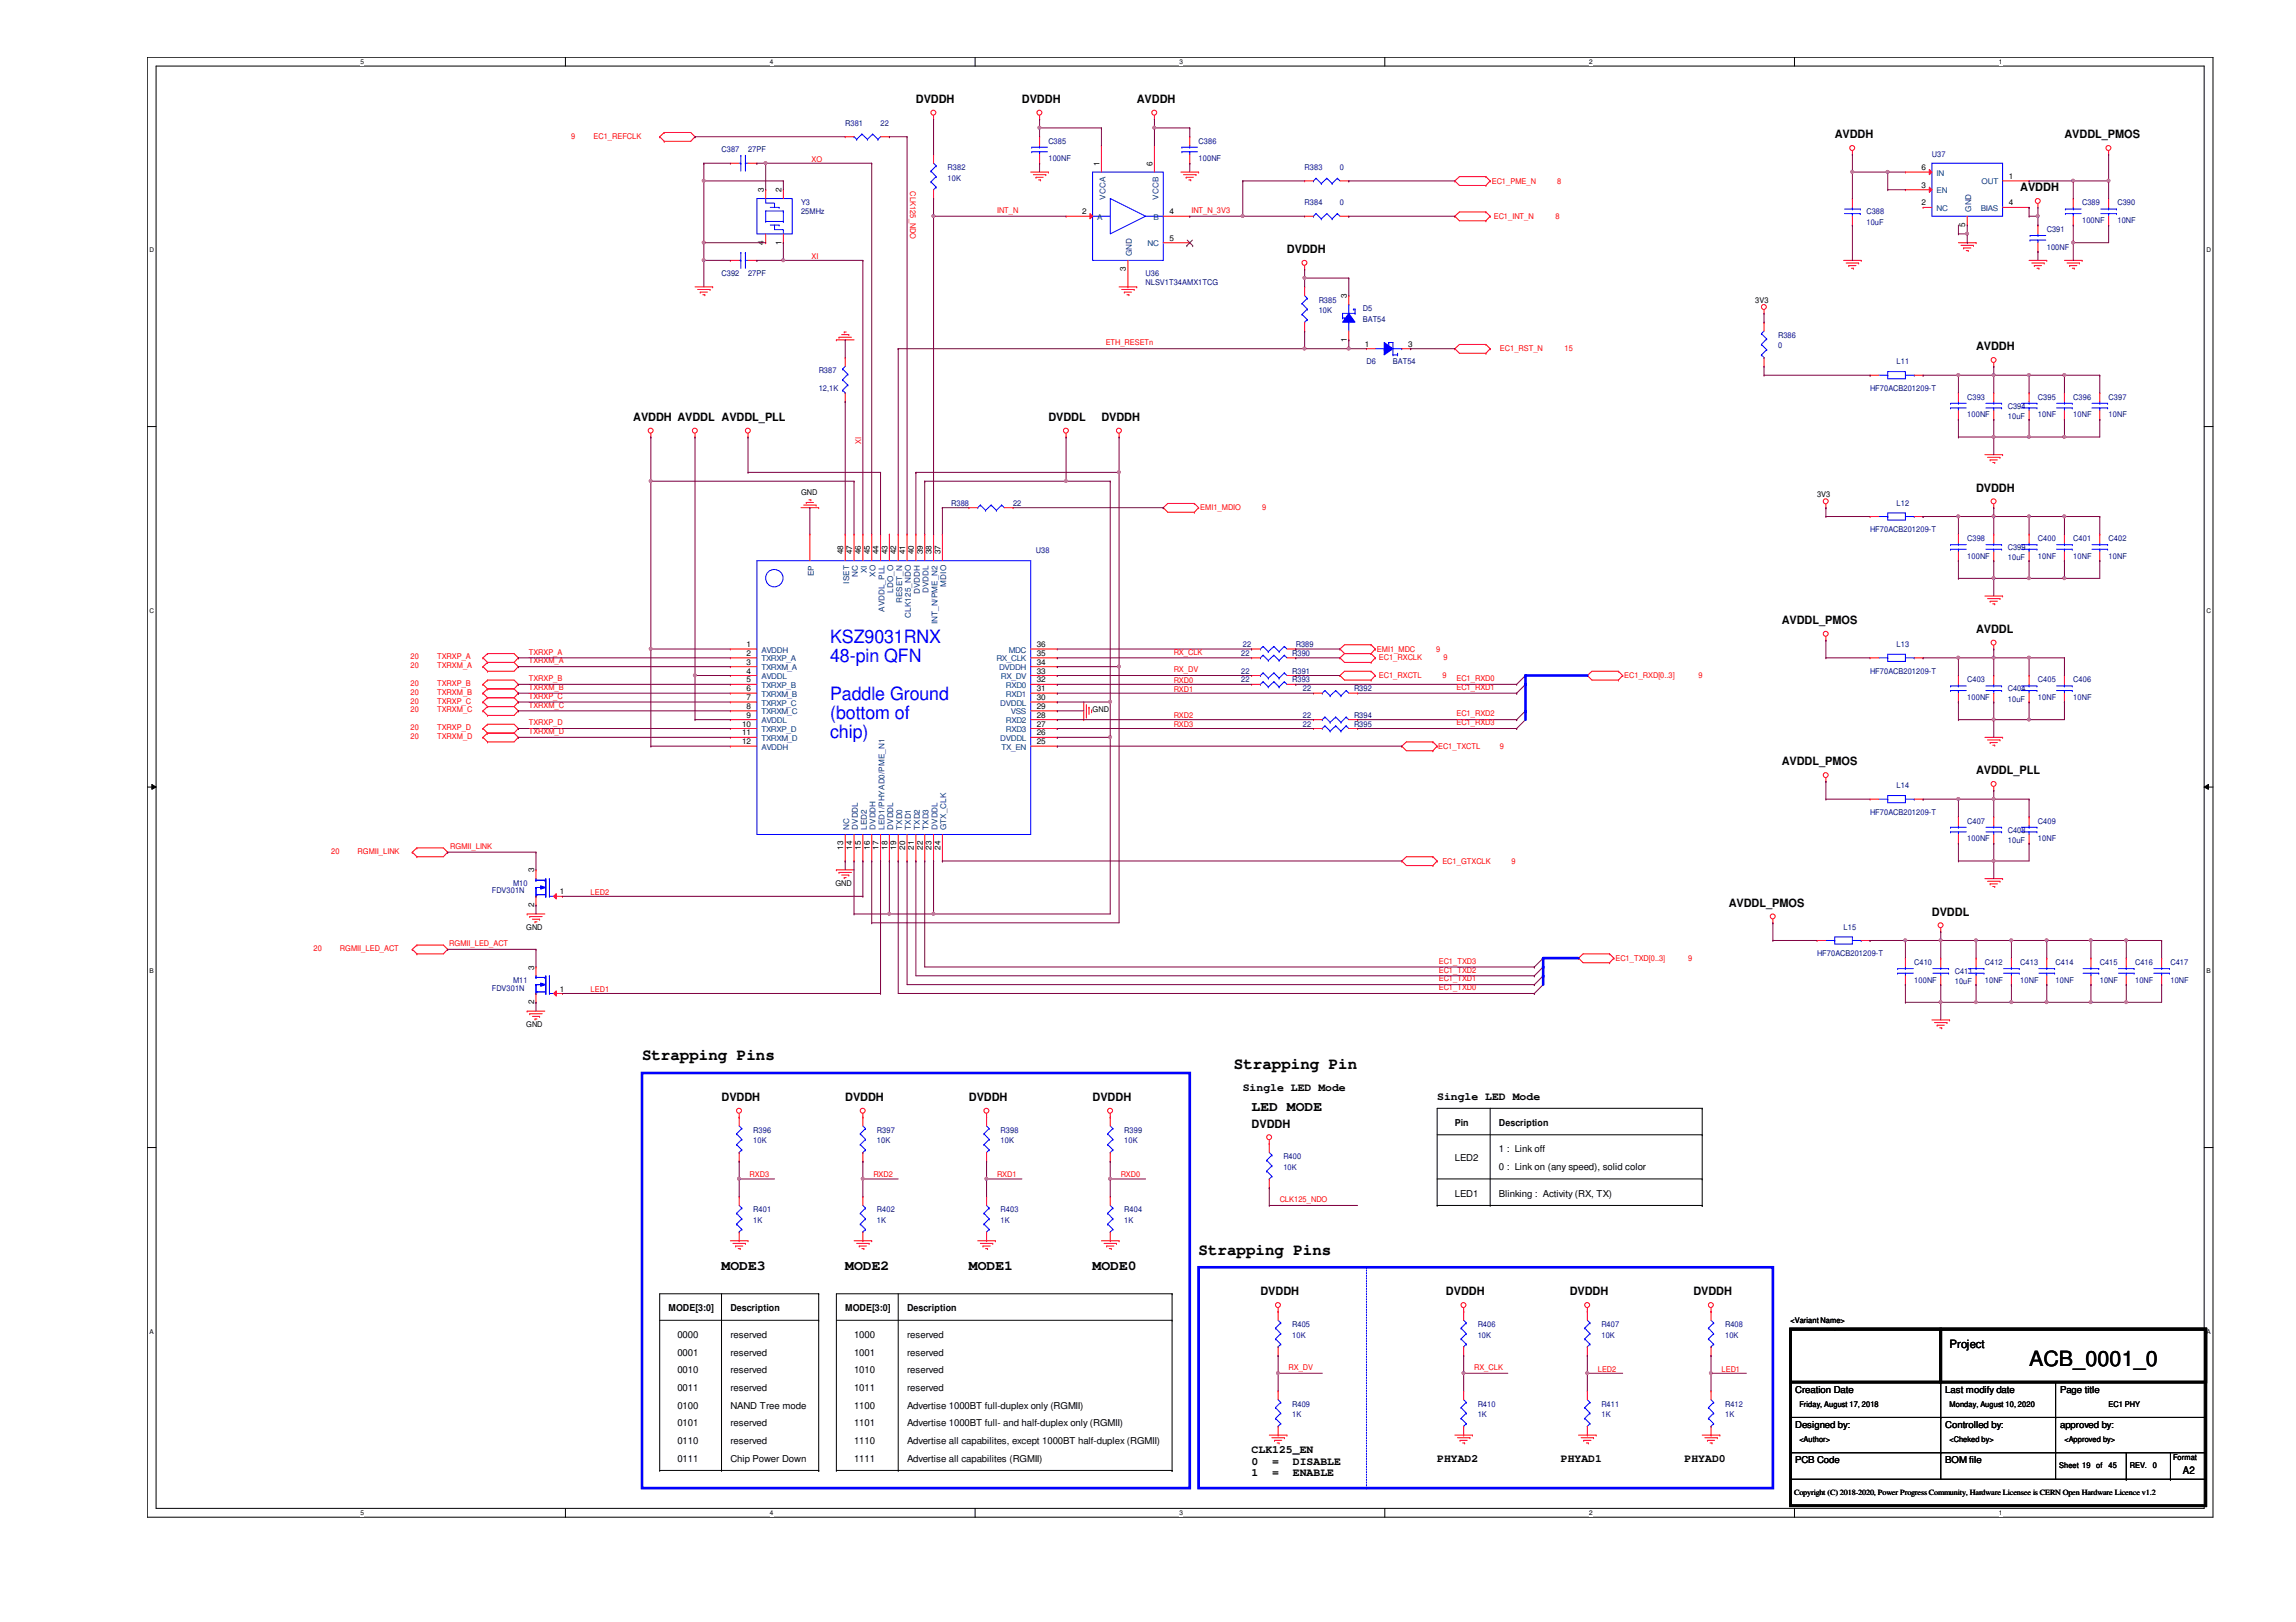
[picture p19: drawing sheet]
<svg xmlns="http://www.w3.org/2000/svg" width="297mm" height="210mm" viewBox="0 0 297 210" stroke-linecap="round" stroke-linejoin="round" font-family="sans-serif">
<defs><g id="words">
<text font-size="2.7" x="262.5" y="176.7">ACB_0001_0</text>
<g font-size="2.4" fill="#00f">
<text x="107.4" y="83.2">KSZ9031RNX</text>
<text x="107.4" y="85.7">48-pin QFN</text>
<text x="107.4" y="90.6">Paddle Ground</text>
<text x="107.4" y="93">(bottom of</text>
<text x="107.4" y="95.5">chip)</text>
</g>
<g font-size="2.2">
<text x="83.1" y="137.2">Strapping Pins</text>
<text x="159.6" y="138.3">Strapping Pin</text>
<text x="155.1" y="162.3">Strapping Pins</text>
</g>
<g font-size="1.8">
<text x="161.9" y="143.8">LED MODE</text>
<text x="93.3" y="164.4">MODE3</text>
<text x="109.3" y="164.4">MODE2</text>
<text x="125.3" y="164.4">MODE1</text>
<text x="141.4" y="164.4">MODE0</text>
</g>
<g font-size="1.5">
<text x="118.5" y="13.3">DVDDH</text>
<text x="132.2" y="13.3">DVDDH</text>
<text x="147.1" y="13.3">AVDDH</text>
<text x="237.4" y="17.9">AVDDH</text>
<text x="267.1" y="17.9">AVDDL_PMOS</text>
<text x="261.4" y="24.8">AVDDH</text>
<text x="166.5" y="32.8">DVDDH</text>
<text x="255.7" y="45.3">AVDDH</text>
<text x="81.9" y="54.5">AVDDH AVDDL AVDDL_PLL</text>
<text x="135.6" y="54.5">DVDDL</text>
<text x="142.5" y="54.5">DVDDH</text>
<text x="255.7" y="63.6">DVDDH</text>
<text x="230.5" y="80.8">AVDDL_PMOS</text>
<text x="255.7" y="81.9">AVDDL</text>
<text x="230.5" y="99.1">AVDDL_PMOS</text>
<text x="255.7" y="100.2">AVDDL_PLL</text>
<text x="223.6" y="117.3">AVDDL_PMOS</text>
<text x="249.9" y="118.5">DVDDL</text>
<text x="93.3" y="142.5">DVDDH</text>
<text x="109.3" y="142.5">DVDDH</text>
<text x="125.3" y="142.5">DVDDH</text>
<text x="141.4" y="142.5">DVDDH</text>
<text x="160.8" y="141.2">Single LED Mode</text>
<text x="185.9" y="142.4">Single LED Mode</text>
<text x="161.9" y="145.9">DVDDH</text>
<text x="163.1" y="167.6">DVDDH</text>
<text x="187.1" y="167.6">DVDDH</text>
<text x="203.1" y="167.6">DVDDH</text>
<text x="219.1" y="167.6">DVDDH</text>
<text x="252.2" y="174.5">Project</text>
<text x="161.9" y="188.1">CLK125_EN</text>
<text x="161.9" y="189.6">0</text>
<text x="161.9" y="191">1</text>
<text x="164.6" y="189.6">=</text>
<text x="164.6" y="191">=</text>
<text x="167.3" y="189.6">DISABLE</text>
<text x="167.3" y="191">ENABLE</text>
<text x="185.9" y="189.2">PHYAD2</text>
<text x="201.9" y="189.2">PHYAD1</text>
<text x="217.9" y="189.2">PHYAD0</text>
</g>
<text font-size="1.4" x="282.4" y="190.7">A2</text>
<g font-size="1.2">
<text x="188.2" y="145.7">Pin</text>
<text x="193.9" y="145.7">Description</text>
<text x="193.9" y="149.1">1 : Link off</text>
<text x="188.2" y="154.9">LED1</text>
<text x="188.2" y="150.3">LED2</text>
<text x="193.9" y="154.9">Blinking : Activity (RX, TX)</text>
<text x="193.9" y="151.4">0 : Link on (any speed), solid color</text>
<text x="86.5" y="169.7">MODE[3:0]</text>
<text x="87.6" y="173.1">0000</text>
<text x="94.5" y="173.1">reserved</text>
<text x="94.5" y="169.7">Description</text>
<text x="109.3" y="169.7">MODE[3:0]</text>
<text x="110.5" y="173.1">1000</text>
<text x="117.3" y="169.7">Description</text>
<text x="117.3" y="173.1">reserved</text>
<text x="87.6" y="175.4">0001</text>
<text x="87.6" y="177.7">0010</text>
<text x="94.5" y="175.4">reserved</text>
<text x="94.5" y="177.7">reserved</text>
<text x="110.5" y="175.4">1001</text>
<text x="110.5" y="177.7">1010</text>
<text x="117.3" y="175.4">reserved</text>
<text x="117.3" y="177.7">reserved</text>
<text x="87.6" y="180">0011</text>
<text x="87.6" y="182.3">0100</text>
<text x="87.6" y="184.6">0101</text>
<text x="94.5" y="180">reserved</text>
<text x="94.5" y="182.3">NAND Tree mode</text>
<text x="94.5" y="184.6">reserved</text>
<text x="110.5" y="184.6">1101</text>
<text x="110.5" y="182.3">1100</text>
<text x="110.5" y="180">1011</text>
<text x="117.3" y="182.3">Advertise 1000BT full-duplex only (RGMII)</text>
<text x="117.3" y="180">reserved</text>
<text x="117.3" y="184.6">Advertise 1000BT full- and half-duplex only (RGMII)</text>
<text x="232.2" y="180.2">Creation Date</text>
<text x="232.2" y="184.8">Designed by:</text>
<text x="251.7" y="180.2">Last modify date</text>
<text x="251.7" y="184.8">Controlled by:</text>
<text x="266.5" y="184.8">approved by:</text>
<text x="266.5" y="180.2">Page title</text>
<text x="87.6" y="186.9">0110</text>
<text x="87.6" y="189.1">0111</text>
<text x="94.5" y="186.9">reserved</text>
<text x="94.5" y="189.1">Chip Power Down</text>
<text x="110.5" y="189.1">1111</text>
<text x="110.5" y="186.9">1110</text>
<text x="117.3" y="189.1">Advertise all capabilites (RGMII)</text>
<text x="117.3" y="186.9">Advertise all capabilites, except 1000BT half-duplex (RGMII)</text>
<text x="232.2" y="189.4">PCB Code</text>
<text x="251.7" y="189.4">BOM file</text>
</g>
<g font-size="1" fill="#000080">
<text x="109.3" y="16.3">R381</text>
<text x="113.9" y="16.3">22</text>
<text x="93.3" y="19.7">C387</text>
<text x="96.8" y="19.7">27PF</text>
<text x="122.6" y="22">R382</text>
<text x="122.6" y="23.4">10K</text>
<text x="135.6" y="18.6">C385</text>
<text x="135.6" y="20.9">100NF</text>
<text x="155.1" y="18.6">C386</text>
<text x="155.1" y="20.9">100NF</text>
<text x="168.8" y="22">R383</text>
<text x="173.4" y="22">0</text>
<text x="249.9" y="20.3">U37</text>
<text x="103.6" y="26.6">Y3</text>
<text x="103.6" y="27.7">25MHz</text>
<text x="168.8" y="26.6">R384</text>
<text x="173.4" y="26.6">0</text>
<text x="241.5" y="27.7">C388</text>
<text x="241.5" y="29.1">10uF</text>
<text x="269.4" y="26.6">C389</text>
<text x="269.4" y="28.9">100NF</text>
<text x="273.9" y="26.6">C390</text>
<text x="273.9" y="28.9">10NF</text>
<text x="93.3" y="35.7">C392</text>
<text x="96.8" y="35.7">27PF</text>
<text x="148.2" y="35.7">U36</text>
<text x="264.8" y="30">C391</text>
<text x="264.8" y="32.3">100NF</text>
<text x="148.2" y="36.9">NLSV1T34AMX1TCG</text>
<text x="170.6" y="39.2">R385</text>
<text x="170.6" y="40.5">10K</text>
<text x="176.3" y="40.3">D5</text>
<text x="176.3" y="41.7">BAT54</text>
<text x="176.8" y="47.2">D6</text>
<text x="180.2" y="47.2">BAT54</text>
<text x="230" y="43.7">R386</text>
<text x="230" y="45.1">0</text>
<text x="245.4" y="47.2">L11</text>
<text x="105.9" y="48.3">R387</text>
<text x="105.9" y="50.6">12,1K</text>
<text x="241.9" y="50.6">HF70ACB201209-T</text>
<text x="254.5" y="51.7">C393</text>
<text x="259.8" y="52.9">C394</text>
<text x="263.7" y="51.7">C395</text>
<text x="268.2" y="51.7">C396</text>
<text x="272.8" y="51.7">C397</text>
<text x="254.5" y="54">100NF</text>
<text x="259.8" y="54.2">10uF</text>
<text x="263.7" y="54">10NF</text>
<text x="268.2" y="54">10NF</text>
<text x="272.8" y="54">10NF</text>
<text x="123.1" y="65.4">R388</text>
<text x="131.1" y="65.4">22</text>
<text x="245.4" y="65.4">L12</text>
<text x="134" y="71.6">U38</text>
<text x="241.9" y="68.9">HF70ACB201209-T</text>
<text x="254.5" y="70">C398</text>
<text x="259.8" y="71.2">C399</text>
<text x="263.7" y="70">C400</text>
<text x="268.2" y="70">C401</text>
<text x="272.8" y="70">C402</text>
<text x="254.5" y="72.3">100NF</text>
<text x="259.8" y="72.5">10uF</text>
<text x="263.7" y="72.3">10NF</text>
<text x="268.2" y="72.3">10NF</text>
<text x="272.8" y="72.3">10NF</text>
<text x="160.8" y="83.7">22</text>
<text x="167.6" y="83.7">R389</text>
<text x="245.4" y="83.7">L13</text>
<text x="160.6" y="88.3">22</text>
<text x="160.6" y="84.9">22</text>
<text x="160.6" y="87.2">22</text>
<text x="167.2" y="88.3">R393</text>
<text x="167.2" y="84.9">R390</text>
<text x="167.2" y="87.2">R391</text>
<text x="168.6" y="89.4">22</text>
<text x="175.2" y="89.4">R392</text>
<text x="241.9" y="87.2">HF70ACB201209-T</text>
<text x="254.5" y="88.3">C403</text>
<text x="259.8" y="89.4">C404</text>
<text x="263.7" y="88.3">C405</text>
<text x="268.2" y="88.3">C406</text>
<text x="168.6" y="92.9">22</text>
<text x="168.6" y="94">22</text>
<text x="175.2" y="92.9">R394</text>
<text x="175.2" y="94">R395</text>
<text x="254.5" y="90.6">100NF</text>
<text x="259.8" y="90.8">10uF</text>
<text x="263.7" y="90.6">10NF</text>
<text x="268.2" y="90.6">10NF</text>
<text x="241.9" y="105.5">HF70ACB201209-T</text>
<text x="245.4" y="102">L14</text>
<text x="254.5" y="106.6">C407</text>
<text x="259.8" y="107.7">C408</text>
<text x="263.7" y="106.6">C409</text>
<text x="254.5" y="108.9">100NF</text>
<text x="259.8" y="109.1">10uF</text>
<text x="263.7" y="108.9">10NF</text>
<text x="63.6" y="115.6">FDV301N</text>
<text x="66.4" y="114.6">M10</text>
<text x="235.1" y="123.7">HF70ACB201209-T</text>
<text x="238.5" y="120.3">L15</text>
<text x="247.6" y="124.9">C410</text>
<text x="256.8" y="124.9">C412</text>
<text x="261.4" y="124.9">C413</text>
<text x="265.9" y="124.9">C414</text>
<text x="271.7" y="124.9">C415</text>
<text x="276.2" y="124.9">C416</text>
<text x="280.8" y="124.9">C417</text>
<text x="63.6" y="128.2">FDV301N</text>
<text x="66.4" y="127.2">M11</text>
<text x="247.6" y="127.2">100NF</text>
<text x="252.9" y="126">C411</text>
<text x="252.9" y="127.4">10uF</text>
<text x="256.8" y="127.2">10NF</text>
<text x="261.4" y="127.2">10NF</text>
<text x="265.9" y="127.2">10NF</text>
<text x="271.7" y="127.2">10NF</text>
<text x="276.2" y="127.2">10NF</text>
<text x="280.8" y="127.2">10NF</text>
<text x="97.5" y="146.6">R396</text>
<text x="97.5" y="148">10K</text>
<text x="113.5" y="146.6">R397</text>
<text x="113.5" y="148">10K</text>
<text x="129.5" y="146.6">R398</text>
<text x="129.5" y="148">10K</text>
<text x="145.5" y="146.6">R399</text>
<text x="145.5" y="148">10K</text>
<text x="166" y="150">R400</text>
<text x="166" y="151.4">10K</text>
<text x="97.5" y="156.9">R401</text>
<text x="97.5" y="158.2">1K</text>
<text x="113.5" y="156.9">R402</text>
<text x="113.5" y="158.2">1K</text>
<text x="129.5" y="156.9">R403</text>
<text x="129.5" y="158.2">1K</text>
<text x="145.5" y="156.9">R404</text>
<text x="145.5" y="158.2">1K</text>
<text x="167.2" y="171.7">R405</text>
<text x="167.2" y="173.1">10K</text>
<text x="191.2" y="171.7">R406</text>
<text x="191.2" y="173.1">10K</text>
<text x="207.2" y="171.7">R407</text>
<text x="207.2" y="173.1">10K</text>
<text x="223.2" y="171.7">R408</text>
<text x="223.2" y="173.1">10K</text>
<text x="167.2" y="182">R409</text>
<text x="167.2" y="183.4">1K</text>
<text x="191.2" y="182">R410</text>
<text x="191.2" y="183.4">1K</text>
<text x="207.2" y="182">R411</text>
<text x="207.2" y="183.4">1K</text>
<text x="223.2" y="182">R412</text>
<text x="223.2" y="183.4">1K</text>
</g>
<g font-size="1" fill="#f00">
<text x="73.9" y="18">9</text>
<text x="76.8" y="18">EC1_REFCLK</text>
<text x="105" y="20.9">XO</text>
<text x="193" y="23.7">EC1_PME_N</text>
<text x="201.5" y="23.7">8</text>
<text x="117.8" y="24.8" transform="rotate(90 117.8 24.8)">CLK125_NDO</text>
<text x="129" y="27.6">INT_N</text>
<text x="154.1" y="27.6">INT_N_3V3</text>
<text x="193.3" y="28.3">EC1_INT_N</text>
<text x="201.3" y="28.3">8</text>
<text x="105" y="33.5">XI</text>
<text x="143" y="44.7">ETH_RESETn</text>
<text x="194.1" y="45.5">EC1_RST_N</text>
<text x="202.4" y="45.5">15</text>
<text x="111.4" y="57.5" transform="rotate(-90 111.4 57.5)">XI</text>
<text x="155.3" y="66">EMI1_MDIO</text>
<text x="163.3" y="66">9</text>
<text x="53.1" y="85.3">20</text>
<text x="53.1" y="86.5">20</text>
<text x="53.1" y="88.8">20</text>
<text x="53.1" y="89.9">20</text>
<text x="56.6" y="85.3">TXRXP_A</text>
<text x="56.6" y="86.5">TXRXM_A</text>
<text x="56.6" y="88.8">TXRXP_B</text>
<text x="56.6" y="89.9">TXRXM_B</text>
<text x="68.4" y="89.3">TXRXM_B</text>
<text x="68.4" y="88.1">TXRXP_B</text>
<text x="68.4" y="85.9">TXRXM_A</text>
<text x="68.4" y="84.7">TXRXP_A</text>
<text x="151.8" y="84.7">RX_CLK</text>
<text x="151.8" y="87">RX_DV</text>
<text x="151.8" y="88.3">RXD0</text>
<text x="151.8" y="89.5">RXD1</text>
<text x="178.1" y="84.3">EMI1_MDC</text>
<text x="178.4" y="85.5">EC1_RXCLK</text>
<text x="178.4" y="87.8">EC1_RXCTL</text>
<text x="185.8" y="84.3">9</text>
<text x="186.6" y="87.8">9</text>
<text x="186.7" y="85.5">9</text>
<text x="188.4" y="88.1">EC1_RXD0</text>
<text x="188.4" y="89.3">EC1_RXD1</text>
<text x="210.1" y="87.8">EC1_RXD[0..3]</text>
<text x="219.8" y="87.8">9</text>
<text x="53.1" y="91.1">20</text>
<text x="53.1" y="92.2">20</text>
<text x="53.1" y="94.5">20</text>
<text x="53.1" y="95.6">20</text>
<text x="56.6" y="91.1">TXRXP_C</text>
<text x="56.6" y="92.2">TXRXM_C</text>
<text x="56.6" y="94.5">TXRXP_D</text>
<text x="56.6" y="95.6">TXRXM_D</text>
<text x="68.4" y="91.6">TXRXM_C</text>
<text x="68.4" y="90.4">TXRXP_C</text>
<text x="68.4" y="93.9">TXRXP_D</text>
<text x="68.4" y="95">TXRXM_D</text>
<text x="151.8" y="92.9">RXD2</text>
<text x="151.8" y="94.1">RXD3</text>
<text x="188.4" y="92.7">EC1_RXD2</text>
<text x="188.4" y="93.9">EC1_RXD3</text>
<text x="186.1" y="96.9">EC1_TXCTL</text>
<text x="194.1" y="96.9">9</text>
<text x="42.8" y="110.5">20</text>
<text x="46.3" y="110.5">RGMII_LINK</text>
<text x="58.3" y="109.9">RGMII_LINK</text>
<text x="186.6" y="111.8">EC1_GTXCLK</text>
<text x="195.5" y="111.8">9</text>
<text x="76.4" y="115.8">LED2</text>
<text x="40.6" y="123.1">20</text>
<text x="44" y="123.1">RGMII_LED_ACT</text>
<text x="58.1" y="122.4">RGMII_LED_ACT</text>
<text x="186.1" y="125.9">EC1_TXD2</text>
<text x="186.1" y="124.7">EC1_TXD3</text>
<text x="209" y="124.3">EC1_TXD[0..3]</text>
<text x="218.4" y="124.3">9</text>
<text x="76.4" y="128.4">LED1</text>
<text x="186.1" y="128.1">EC1_TXD0</text>
<text x="186.1" y="127">EC1_TXD1</text>
<text x="97" y="152.4">RXD3</text>
<text x="113" y="152.4">RXD2</text>
<text x="129" y="152.4">RXD1</text>
<text x="145" y="152.4">RXD0</text>
<text x="165.6" y="155.6">CLK125_NDO</text>
<text x="166.7" y="177.3">RX_DV</text>
<text x="190.7" y="177.3">RX_CLK</text>
<text x="206.7" y="177.5">LED2</text>
<text x="222.7" y="177.5">LED1</text>
</g>
<g font-size="1">
<text x="142.2" y="21.5" transform="rotate(-90 142.2 21.5)">1</text>
<text x="149.1" y="21.5" transform="rotate(-90 149.1 21.5)">6</text>
<text x="248.6" y="22">6</text>
<text x="259.9" y="23.2">1</text>
<text x="98.8" y="24.9" transform="rotate(-90 98.8 24.9)">3</text>
<text x="101.1" y="24.9" transform="rotate(-90 101.1 24.9)">2</text>
<text x="140" y="27.7">2</text>
<text x="151.3" y="27.7">4</text>
<text x="248.6" y="26.6">2</text>
<text x="248.6" y="24.3">3</text>
<text x="254.3" y="29.4" transform="rotate(-90 254.3 29.4)">5</text>
<text x="259.9" y="26.6">4</text>
<text x="98.8" y="31.7" transform="rotate(-90 98.8 31.7)">4</text>
<text x="101.1" y="31.7" transform="rotate(-90 101.1 31.7)">1</text>
<text x="145.7" y="35.1" transform="rotate(-90 145.7 35.1)">3</text>
<text x="151.3" y="31.2">5</text>
<text x="174.2" y="38.6" transform="rotate(-90 174.2 38.6)">3</text>
<text x="227.1" y="39.2">3V3</text>
<text x="174.2" y="44.2" transform="rotate(-90 174.2 44.2)">1</text>
<text x="176.6" y="44.9">1</text>
<text x="182.2" y="44.9">3</text>
<text x="103.6" y="64.1">GND</text>
<text x="235.1" y="64.3">3V3</text>
<text x="109.1" y="71.8" transform="rotate(-90 109.1 71.8)">48</text>
<text x="110.2" y="71.8" transform="rotate(-90 110.2 71.8)">47</text>
<text x="111.4" y="71.8" transform="rotate(-90 111.4 71.8)">46</text>
<text x="112.5" y="71.8" transform="rotate(-90 112.5 71.8)">45</text>
<text x="113.7" y="71.8" transform="rotate(-90 113.7 71.8)">44</text>
<text x="114.8" y="71.8" transform="rotate(-90 114.8 71.8)">43</text>
<text x="116" y="71.8" transform="rotate(-90 116 71.8)">42</text>
<text x="117.1" y="71.8" transform="rotate(-90 117.1 71.8)">41</text>
<text x="118.2" y="71.8" transform="rotate(-90 118.2 71.8)">40</text>
<text x="119.4" y="71.8" transform="rotate(-90 119.4 71.8)">39</text>
<text x="120.5" y="71.8" transform="rotate(-90 120.5 71.8)">38</text>
<text x="121.7" y="71.8" transform="rotate(-90 121.7 71.8)">37</text>
<text x="96.6" y="83.7">1</text>
<text x="134.2" y="83.7">36</text>
<text x="96.6" y="84.9">2</text>
<text x="96.6" y="86">3</text>
<text x="96.6" y="88.3">5</text>
<text x="96.6" y="89.4">6</text>
<text x="96.6" y="87.2">4</text>
<text x="134.2" y="89.4">31</text>
<text x="134.2" y="88.3">32</text>
<text x="134.2" y="87.2">33</text>
<text x="134.2" y="86">34</text>
<text x="134.2" y="84.9">35</text>
<text x="96" y="94">10</text>
<text x="96" y="95.2">11</text>
<text x="96.6" y="90.6">7</text>
<text x="96.6" y="91.7">8</text>
<text x="96.6" y="92.9">9</text>
<text x="134.2" y="95.2">26</text>
<text x="134.2" y="94">27</text>
<text x="134.2" y="91.7">29</text>
<text x="134.2" y="90.6">30</text>
<text x="134.2" y="92.9">28</text>
<text x="141.4" y="92.2">GND</text>
<text x="96" y="96.3">12</text>
<text x="134.2" y="96.3">25</text>
<text x="69.1" y="112.9" transform="rotate(-90 69.1 112.9)">3</text>
<text x="109.1" y="110" transform="rotate(-90 109.1 110)">13</text>
<text x="110.2" y="110" transform="rotate(-90 110.2 110)">14</text>
<text x="111.4" y="110" transform="rotate(-90 111.4 110)">15</text>
<text x="112.5" y="110" transform="rotate(-90 112.5 110)">16</text>
<text x="113.7" y="110" transform="rotate(-90 113.7 110)">17</text>
<text x="114.8" y="110" transform="rotate(-90 114.8 110)">18</text>
<text x="116" y="110" transform="rotate(-90 116 110)">19</text>
<text x="117.1" y="110" transform="rotate(-90 117.1 110)">20</text>
<text x="118.2" y="110" transform="rotate(-90 118.2 110)">21</text>
<text x="119.4" y="110" transform="rotate(-90 119.4 110)">22</text>
<text x="120.5" y="110" transform="rotate(-90 120.5 110)">23</text>
<text x="121.7" y="110" transform="rotate(-90 121.7 110)">24</text>
<text x="69.1" y="117.4" transform="rotate(-90 69.1 117.4)">2</text>
<text x="72.4" y="115.7">1</text>
<text x="108.1" y="114.6">GND</text>
<text x="68.1" y="120.3">GND</text>
<text x="69.1" y="125.5" transform="rotate(-90 69.1 125.5)">3</text>
<text x="69.1" y="130" transform="rotate(-90 69.1 130)">2</text>
<text x="72.4" y="128.3">1</text>
<text x="68.1" y="132.9">GND</text>
<text x="231.6" y="171.2">&lt;Variant Name&gt;</text>
<text x="232.8" y="182">Friday, August 17, 2018</text>
<text x="252.2" y="182">Monday, August 10, 2020</text>
<text x="272.8" y="182">EC1 PHY</text>
<text x="232.8" y="186.6">&lt;Author&gt;</text>
<text x="252.2" y="186.6">&lt;Cheked by&gt;</text>
<text x="266.4" y="190">Sheet 19</text>
<text x="267.1" y="186.6">&lt;Approved by&gt;</text>
<text x="271.2" y="190">of</text>
<text x="272.8" y="190">45</text>
<text x="275.5" y="190">REV.</text>
<text x="278.5" y="190">0</text>
<text x="281.1" y="188.9">Format</text>
<text x="232.1" y="193.5">Copyright (C) 2018-2020, Power Progress Community, Hardware Licensee is CERN Open Hardware Licence v1.2</text>
</g>
<g font-size="1" fill="#004080">
<text x="250.5" y="22.7">IN</text>
<text x="256.4" y="23.9">OUT</text>
<text x="141.9" y="28.4">A</text>
<text x="143" y="25.8" transform="rotate(-90 143 25.8)">VCCA</text>
<text x="149.2" y="28.4">B</text>
<text x="149.9" y="25.8" transform="rotate(-90 149.9 25.8)">VCCB</text>
<text x="250.5" y="27.3">NC</text>
<text x="250.5" y="25">EN</text>
<text x="255" y="27.4" transform="rotate(-90 255 27.4)">GND</text>
<text x="256.2" y="27.3">BIAS</text>
<text x="146.4" y="33.1" transform="rotate(-90 146.4 33.1)">GND</text>
<text x="148.5" y="31.9">NC</text>
<text x="105.3" y="74.6" transform="rotate(-90 105.3 74.6)">EP</text>
<text x="109.9" y="75.5" transform="rotate(-90 109.9 75.5)">ISET</text>
<text x="111" y="74.7" transform="rotate(-90 111 74.7)">NC</text>
<text x="112.1" y="74.2" transform="rotate(-90 112.1 74.2)">XI</text>
<text x="113.3" y="74.7" transform="rotate(-90 113.3 74.7)">XO</text>
<text x="115.6" y="76.7" transform="rotate(-90 115.6 76.7)">LDO_O</text>
<text x="119" y="76.9" transform="rotate(-90 119 76.9)">DVDDH</text>
<text x="120.1" y="76.7" transform="rotate(-90 120.1 76.7)">DVDDL</text>
<text x="122.4" y="75.9" transform="rotate(-90 122.4 75.9)">MDIO</text>
<text x="114.4" y="79.2" transform="rotate(-90 114.4 79.2)">AVDDL_PLL</text>
<text x="116.7" y="78.1" transform="rotate(-90 116.7 78.1)">RESET_N</text>
<text x="117.9" y="79.9" transform="rotate(-90 117.9 79.9)">CLK125_NDO</text>
<text x="121.3" y="80.8" transform="rotate(-90 121.3 80.8)">INT_N/PME_N2</text>
<text x="98.5" y="84.5">AVDDH</text>
<text x="98.5" y="85.6">TXRXP_A</text>
<text x="98.5" y="86.7">TXRXM_A</text>
<text x="98.5" y="89">TXRXP_B</text>
<text x="98.5" y="87.9">AVDDL</text>
<text x="128.9" y="85.6">RX_CLK</text>
<text x="129.2" y="86.7">DVDDH</text>
<text x="129.5" y="87.9">RX_DV</text>
<text x="130.1" y="89">RXD0</text>
<text x="130.5" y="84.5">MDC</text>
<text x="98.5" y="90.2">TXRXM_B</text>
<text x="98.5" y="91.3">TXRXP_C</text>
<text x="98.5" y="92.5">TXRXM_C</text>
<text x="98.5" y="94.7">TXRXP_D</text>
<text x="98.5" y="95.9">TXRXM_D</text>
<text x="98.5" y="93.6">AVDDL</text>
<text x="129.4" y="95.9">DVDDL</text>
<text x="129.4" y="91.3">DVDDL</text>
<text x="130.1" y="94.7">RXD3</text>
<text x="130.1" y="90.2">RXD1</text>
<text x="130.1" y="93.6">RXD2</text>
<text x="130.8" y="92.5">VSS</text>
<text x="98.5" y="97">AVDDH</text>
<text x="129.6" y="97">TX_EN</text>
<text x="109.9" y="107.4" transform="rotate(-90 109.9 107.4)">NC</text>
<text x="111" y="107.4" transform="rotate(-90 111 107.4)">DVDDL</text>
<text x="112.1" y="107.4" transform="rotate(-90 112.1 107.4)">LED2</text>
<text x="113.3" y="107.4" transform="rotate(-90 113.3 107.4)">DVDDH</text>
<text x="114.4" y="107.4" transform="rotate(-90 114.4 107.4)">LED1/PHYAD0/PME_N1</text>
<text x="115.6" y="107.4" transform="rotate(-90 115.6 107.4)">DVDDL</text>
<text x="116.7" y="107.4" transform="rotate(-90 116.7 107.4)">TXD0</text>
<text x="117.9" y="107.4" transform="rotate(-90 117.9 107.4)">TXD1</text>
<text x="119" y="107.4" transform="rotate(-90 119 107.4)">TXD2</text>
<text x="120.1" y="107.4" transform="rotate(-90 120.1 107.4)">TXD3</text>
<text x="121.3" y="107.4" transform="rotate(-90 121.3 107.4)">DVDDL</text>
<text x="122.4" y="107.4" transform="rotate(-90 122.4 107.4)">GTX_CLK</text>
</g>
<g font-size=".8">
<text x="46.7" y="8.3">5</text>
<text x="99.6" y="8.3">4</text>
<text x="152.6" y="8.3">3</text>
<text x="205.6" y="8.3">2</text>
<text x="258.6" y="8.3">1</text>
<text x="19.3" y="32.6">D</text>
<text x="285.5" y="32.6">D</text>
<text x="19.3" y="79.3">C</text>
<text x="285.5" y="79.3">C</text>
<text x="19.3" y="125.9">B</text>
<text x="285.5" y="125.9">B</text>
<text x="19.3" y="172.6">A</text>
<text x="285.5" y="172.6">A</text>
<text x="46.7" y="196.1">5</text>
<text x="99.6" y="196.1">4</text>
<text x="152.6" y="196.1">3</text>
<text x="205.6" y="196.1">2</text>
<text x="258.6" y="196.1">1</text>
</g>
</g></defs>
<path d="M19.1 7.4h267.2v188.9h-267.2zM20.2 8.6h265v186.6h-265z" fill="none" stroke="#000" stroke-width=".13"/>
<g fill="#fff">
<path d="M46.7 7.5h.4v1h-.4z"/>
<path d="M46.7 195.3h.4v1h-.4z"/>
</g>
<path d="M73.2 7.4v1.2M73.2 195.2v1.1" fill="none" stroke="#000" stroke-width=".13"/>
<g fill="#fff">
<path d="M99.6 7.5h.5v1h-.5z"/>
<path d="M99.6 195.3h.5v1h-.5z"/>
</g>
<path d="M126.2 7.4v1.2M126.2 195.2v1.1" fill="none" stroke="#000" stroke-width=".13"/>
<g fill="#fff">
<path d="M152.6 7.5h.5v1h-.5z"/>
<path d="M152.6 195.3h.5v1h-.5z"/>
</g>
<path d="M179.2 7.4v1.2M179.2 195.2v1.1" fill="none" stroke="#000" stroke-width=".13"/>
<g fill="#fff">
<path d="M205.6 7.5h.5v1h-.5z"/>
<path d="M205.6 195.3h.5v1h-.5z"/>
</g>
<path d="M232.2 7.4v1.2M232.2 195.2v1.1" fill="none" stroke="#000" stroke-width=".13"/>
<g fill="#fff">
<path d="M258.6 7.5h.5v1h-.5z"/>
<path d="M258.6 195.3h.5v1h-.5z"/>
<path d="M19.3 31.9h.6v.9h-.6z"/>
<path d="M285.5 31.9h.5v.9h-.5z"/>
<path d="M19.3 78.5h.6v1h-.6z"/>
<path d="M285.5 78.5h.5v1h-.5z"/>
</g>
<path d="M19.1 55.2h1.1M285.2 55.2h1.1" fill="none" stroke="#000" stroke-width=".13"/>
<g fill="#fff">
<path d="M19.3 125.2h.6v.9h-.6z"/>
<path d="M285.5 125.2h.5v.9h-.5z"/>
</g>
<path d="M19.1 101.9h1.1M19.6 101.5l.6 .4-.6 .2zM285.2 101.9l.5-.4v.6zM285.2 101.9h1.1" fill="none" stroke="#000" stroke-width=".13"/>
<path d="M19.6 101.5l.6 .4-.6 .2zM285.2 101.9l.5-.4v.6z" fill="#000"/>
<g fill="#fff">
<path d="M19.3 171.8h.6v1h-.6z"/>
<path d="M285.5 171.8h.5v1h-.5z"/>
</g>
<g fill="none" stroke="#000" stroke-width=".13">
<path d="M19.1 148.5h1.1M185.9 156h.1M185.9 156h34.3M185.9 146.9h34.3M185.9 152.6h34.3M192.8 156h.1M192.8 143.4v12.6M220.2 156h.1M220.2 143.4h.1M220.2 146.9h.1M220.2 152.6h.1M220.2 143.4h-34.3v12.6"/>
<path d="M220.2 143.4v12.6M285.2 148.5h1.1M85.3 170.9h20.6M93.3 167.4v22.9M105.9 170.9h.1M105.9 167.4h.1M105.9 167.4h-20.6v22.9M105.9 167.4v22.9M108.2 170.9h43.4M116.2 167.4v22.9M151.6 167.4h.1M151.6 170.9h.1"/>
<path d="M151.6 167.4h-43.4v22.9M151.6 167.4v22.9M231.6 172h5.8M237.4 172h.1M251.1 178.9v9.1M265.9 178.9v9.1M85.3 190.3h.1M85.3 190.3h20.6M93.3 190.3h.1M105.9 190.3h.1M108.2 190.3h.1M108.2 190.3h43.4"/>
<path d="M116.2 190.3h.1M151.6 190.3h.1M231.6 183.4h53.8M231.6 188h53.8M251.1 183.4h.1M251.1 188h.1M251.1 188v3.4h-19.5M265.9 183.4h.1M265.9 188h.1M265.9 188v3.4h-14.8M265.9 191.4h19.5M275.1 191.4h.1"/>
<path d="M275.1 188v3.4M280.8 191.4h.1M280.8 188v3.4M285.4 183.4h.1M285.4 188h.1M285.4 191.4h.1"/>
</g>
<path d="M83.1 138.9h70.8v53.7h-70.8zM155.1 164h74.3v28.6h-74.3z" fill="none" stroke="#00f" stroke-width=".34"/>
<path d="M176.8 164v28.6M176.8 192.6h.1" fill="none" stroke="#00f" stroke-width=".13" stroke-dasharray=".2 .2"/>
<g fill="none" stroke="#f00" stroke-width=".13">
<path d="M85.3 17.7h.1M85.3 17.7l.6 .6M85.9 17.1h.1M85.9 18.3h.1M85.9 17.1l-.6 .6M85.9 17.1h3.5l.5 .6M89.9 17.7h.1M89.9 17.7l-.5 .6h-3.5M120.8 15.4h.1M120.8 14.9v.5M134.5 15.4h.1M134.5 14.9v.5"/>
<path d="M149.4 15.4h.1M149.4 14.9v.5M239.6 20h.1M239.6 19.5v.5M272.8 20h.1M272.8 19.5v.5M89.9 37.1h2.3M90.3 37.5h1.6M90.6 37.8h.1M90.6 37.8h.9M90.9 38.1h.3M91.2 38.1h.1"/>
<path d="M91.9 37.5h.1M92.2 37.1h.1M133.4 22.3h2.2M133.7 22.6h1.6M134 22.9h.1M134 22.9h1M134.4 23.3h.2M134.6 23.3h.1M135.3 22.6h.1M135.6 22.3h.1M144.8 37.1h2.3M145.1 37.5h1.6"/>
<path d="M145.5 37.8h.1M145.5 37.8h.9M145.8 38.1h.3M146.1 38.1h.1M146.7 37.5h.1M147.1 37.1h.1M152.8 22.3h2.3M153.1 22.6h1.6M153.5 22.9h.1M153.5 22.9h.9M153.8 23.3h.3M154.1 23.3h.1"/>
<path d="M154.7 22.6h.1M155.1 22.3h.1M168.8 34.8h.1M168.8 34.4v.4M188.2 28h.1M188.2 23.4h.1M188.2 28l.6 .6h3.4M188.2 23.4l.6 .6h3.4M192.2 27.4h.1M192.2 28.6h.1M192.2 22.9h.1M192.2 24h.1"/>
<path d="M192.2 27.4l.6 .6M192.2 27.4h-3.4l-.6 .6M192.2 22.9l.6 .5M192.2 22.9h-3.4l-.6 .5M192.8 28h.1M192.8 23.4h.1M192.8 28l-.6 .6M192.8 23.4l-.6 .6M238.5 33.7h2.3M238.8 34h1.7M239.2 34.4h.1M239.2 34.4h.9"/>
<path d="M239.5 34.7h.3M239.8 34.7h.1M240.5 34h.1M240.8 33.7h.1M253.4 31.4h2.3M253.7 31.7h1.6M254 32.1h.1M254 32.1h1M254.4 32.4h.2M254.6 32.4h.1M255.3 31.7h.1M255.7 31.4h.1"/>
<path d="M262.5 33.7h2.3M262.8 34h1.7M263.2 34.4h.1M263.2 34.4h.9M263.5 34.7h.3M263.7 26.8h.1M263.7 26.4v.4M263.8 34.7h.1M264.5 34h.1M264.8 33.7h.1M267.1 33.7h2.3M267.4 34h1.6"/>
<path d="M267.8 34.4h.1M267.8 34.4h.9M268.1 34.7h.3M268.4 34.7h.1M269 34h.1M269.4 33.7h.1M84.2 56.6h.1M84.2 56.1v.5M89.9 56.6h.1M89.9 56.1v.5M96.8 56.6h.1M96.8 56.1v.5"/>
<path d="M108.2 44h.1M108.2 44h2.3M108.5 43.6h.1M108.5 43.6h1.7M108.9 43.3h.9M109.2 43h.1M109.2 43h.3M109.8 43.3h.1M137.9 56.6h.1M137.9 56.1v.5M144.8 56.6h.1M144.8 56.1v.5"/>
<path d="M188.2 45.1h.1M188.2 45.1l.6 .6h3.4M192.2 44.6h.1M192.2 45.7h.1M192.2 44.6l.6 .5M192.2 44.6h-3.4l-.6 .5M192.8 45.1h.1M192.8 45.1l-.6 .6M228.2 40.6h.1M228.2 40.1v.5M256.8 58.8h2.3M257.1 59.2h1.6"/>
<path d="M257.5 59.5h.1M257.5 59.5h.9M257.8 59.9h.3M257.9 47.4h.1M257.9 46.9v.5M258.1 59.9h.1M258.7 59.2h.1M259.1 58.8h.1M103.6 65.7h2.3M104 65.4h1.6M104.3 65h.1M104.3 65h.9"/>
<path d="M104.6 64.7h.3M104.9 64.7h.1M105.6 65.4h.1M105.9 65.7h.1M150.5 65.7h.1M150.5 65.7l.6 .6h3.4M154.5 65.2h.1M154.5 66.3h.1M154.5 65.2l.6 .5M154.5 65.2h-3.4l-.6 .5M155.1 65.7h.1M155.1 65.7l-.6 .6"/>
<path d="M236.2 65.7h.1M236.2 65.2v.5M256.8 77.1h2.3M257.1 77.5h1.6M257.5 77.8h.1M257.5 77.8h.9M257.8 78.1h.3M257.9 65.7h.1M257.9 65.2v.5M258.1 78.1h.1M258.7 77.5h.1M259.1 77.1h.1"/>
<path d="M62.5 85.1h.1M62.5 86.3h.1M62.5 88.6h.1M62.5 89.7h.1M62.5 90.8h.1M62.5 92h.1M62.5 94.3h.1M62.5 95.4h.1M62.5 85.1l.6 .6M62.5 86.3l.6 .6M62.5 88.6l.6 .6M62.5 89.7l.6 .6"/>
<path d="M62.5 90.8l.6 .6M62.5 92l.6 .6M62.5 94.3l.6 .6M62.5 95.4l.6 .6M63.1 85.7h.1M63.1 84.6h.1M63.1 86.9h.1M63.1 89.2h.1M63.1 88h.1M63.1 90.3h.1M63.1 91.4h.1M63.1 92.6h.1"/>
<path d="M63.1 94.9h.1M63.1 93.7h.1M63.1 96h.1M63.1 84.6h3.4l.6 .5M63.1 85.7h3.4M63.1 88h3.4l.6 .6M63.1 84.6l-.6 .5M63.1 85.7l-.6 .6M63.1 88l-.6 .6M63.1 89.2h3.4M63.1 93.7h3.4l.6 .6M63.1 89.2l-.6 .5"/>
<path d="M63.1 90.3h3.4M63.1 90.3l-.6 .5M63.1 91.4h3.4M63.1 91.4l-.6 .6M63.1 93.7l-.6 .6M63.1 94.9h3.4M63.1 94.9l-.6 .5M66.5 89.2l.6 .5M66.5 90.3l.6 .5M66.5 85.7l.6 .6M66.5 94.9l.6 .5M66.5 91.4l.6 .6"/>
<path d="M67.1 85.1h.1M67.1 86.3h.1M67.1 88.6h.1M67.1 89.7h.1M67.1 90.8h.1M67.1 92h.1M67.1 94.3h.1M67.1 95.4h.1M67.1 95.4l-.6 .6h-3.4M67.1 86.3l-.6 .6h-3.4M67.1 85.1l-.6 .6M67.1 88.6l-.6 .6"/>
<path d="M67.1 89.7l-.6 .6M67.1 90.8l-.6 .6M67.1 92l-.6 .6h-3.4M67.1 94.3l-.6 .6M140.2 93.1h.1M140.2 90.8v2.3M140.5 92.8h.1M140.5 91.2v1.6M140.9 91.5h.1M140.9 91.5v1M141.2 92.1h.1M141.2 91.9v.2"/>
<path d="M173.4 85.1h.1M173.4 87.4h.1M173.4 84h.1M173.4 85.1l.5 .6h3.5M173.4 87.4l.5 .6h3.5M173.4 84l.5 .6M173.9 84.6l-.5 .5M173.9 84.6h3.5M177.4 84.6h.1M177.4 85.7h.1M177.4 86.9h.1M177.4 88h.1"/>
<path d="M177.4 83.4h.1M177.4 84.6l.5 .5M177.4 86.9l.5 .5M177.4 86.9h-3.5l-.5 .5M177.4 83.4l.5 .6M177.4 83.4h-3.5l-.5 .6M177.9 85.1h.1M177.9 87.4h.1M177.9 84h.1M177.9 85.1l-.5 .6M177.9 87.4l-.5 .6M177.9 84l-.5 .6"/>
<path d="M181.4 96.6h.1M181.4 96.6l.5 .6h3.5M185.4 96h.1M185.4 97.2h.1M185.4 96l.5 .6M185.4 96h-3.5l-.5 .6M185.9 96.6h.1M185.9 96.6l-.5 .6M205.4 87.4h.1M205.4 87.4l.6 .6h3.4M209.4 86.9h.1M209.4 88h.1"/>
<path d="M209.4 86.9h-3.4l-.6 .5M209.4 86.9l.5 .5M209.9 87.4h.1M209.9 87.4l-.5 .6M236.2 82.8h.1M236.2 82.4v.4M256.8 95.4h2.3M257.1 95.8h1.6M257.5 96.1h.1M257.5 96.1h.9M257.8 96.4h.3M257.9 84h.1"/>
<path d="M257.9 83.5v.5M258.1 96.4h.1M258.7 95.8h.1M259.1 95.4h.1M53.3 110.3h.1M53.3 110.3l.6 .6M53.9 110.9h.1M53.9 109.7h.1M53.9 109.7l-.6 .6M53.9 109.7h3.5l.5 .6M57.9 110.3h.1M57.9 110.3l-.5 .6h-3.5"/>
<path d="M68.2 118.3h.1M68.2 118.3h2.3M68.5 118.6h.1M68.5 118.6h1.6M68.9 119h.9M69.2 119.3h.1M69.2 119.3h.3M69.8 119h.1M108.2 112.6h.1M108.2 112.6h2.3M108.5 112.9h.1M108.5 112.9h1.7"/>
<path d="M108.9 113.2h.9M109.2 113.6h.1M109.2 113.6h.3M109.8 113.2h.1M181.4 111.4h.1M181.4 111.4l.5 .6h3.5M185.4 110.9h.1M185.4 112h.1M185.4 110.9l.5 .5M185.4 110.9h-3.5l-.5 .5M185.9 111.4h.1M185.9 111.4l-.5 .6"/>
<path d="M229.4 119.4h.1M229.4 119v.4M236.2 101.1h.1M236.2 100.7v.4M256.8 113.7h2.3M257.1 114h1.6M257.5 114.4h.1M257.5 114.4h.9M257.8 114.7h.3M257.9 102.3h.1M257.9 101.8v.5M258.1 114.7h.1"/>
<path d="M258.7 114h.1M259.1 113.7h.1M53.3 122.9h.1M53.3 122.9l.6 .5M53.9 123.4h.1M53.9 122.3h.1M53.9 122.3l-.6 .6M53.9 122.3h3.5l.5 .6M57.9 122.9h.1M57.9 122.9l-.5 .5h-3.5M68.2 130.9h.1M68.2 130.9h2.3"/>
<path d="M68.5 131.2h.1M68.5 131.2h1.6M68.9 131.5h.9M69.2 131.9h.1M69.2 131.9h.3M69.8 131.5h.1M204.2 124h.1M204.2 124l.6 .6h3.4M208.2 123.4h.1M208.2 124.6h.1M208.2 123.4h-3.4l-.6 .6M208.2 123.4l.6 .6"/>
<path d="M208.8 124h.1M208.8 124l-.6 .6M249.9 132h2.3M250.3 132.3h1.6M250.6 132.7h.1M250.6 132.7h.9M251 133h.2M251.1 120.6h.1M251.1 124h.1M251.1 127.4h.1M251.1 120.1v.5M251.1 124v1.1"/>
<path d="M251.1 126.3v1.1M251.2 133h.1M251.9 132.3h.1M252.2 132h.1M264.8 124h.1M264.8 127.4h.1M264.8 124v1.1M264.8 126.3v1.1M95.6 144.6h.1M95.6 144.1v.5M111.6 144.6h.1M111.6 144.1v.5"/>
<path d="M127.6 144.6h.1M127.6 154.9h.1M127.6 144.1v.5M127.6 154.9v1.1M127.6 159.4v1.2M143.6 144.6h.1M143.6 144.1v.5M164.2 148h.1M164.2 147.5v.5M94.5 160.6h2.3M94.8 160.9h1.6M95.2 161.2h.1"/>
<path d="M95.2 161.2h.9M95.5 161.6h.3M95.8 161.6h.1M96.4 160.9h.1M96.8 160.6h.1M110.5 160.6h2.3M110.8 160.9h1.6M111.2 161.2h.1M111.2 161.2h.9M111.5 161.6h.3M111.8 161.6h.1M112.4 160.9h.1"/>
<path d="M112.8 160.6h.1M126.5 160.6h2.3M126.8 160.9h1.6M127.2 161.2h.1M127.2 161.2h.9M127.5 161.6h.3M127.6 160.6h.1M127.8 161.6h.1M128.4 160.9h.1M128.8 160.6h.1M142.5 160.6h2.3M142.8 160.9h1.6"/>
<path d="M143.2 161.2h.1M143.2 161.2h.9M143.5 161.6h.3M143.8 161.6h.1M144.4 160.9h.1M144.8 160.6h.1M165.4 169.7h.1M165.4 169.2v.5M189.4 169.7h.1M189.4 169.2v.5M205.4 169.7h.1M205.4 169.2v.5"/>
<path d="M221.4 169.7h.1M221.4 169.2v.5M164.2 185.7h2.3M164.5 186.1h1.7M164.9 186.4h.1M164.9 186.4h.9M165.2 186.7h.3M165.5 186.7h.1M166.2 186.1h.1M166.5 185.7h.1M188.2 185.7h2.3M188.6 186.1h1.6"/>
<path d="M188.9 186.4h.1M188.9 186.4h.9M189.2 186.7h.3M189.5 186.7h.1M190.2 186.1h.1M190.5 185.7h.1M204.2 185.7h2.3M204.6 186.1h1.6M204.9 186.4h.1M204.9 186.4h.9M205.2 186.7h.3M205.5 186.7h.1"/>
<path d="M206.2 186.1h.1M206.5 185.7h.1M220.2 185.7h2.3M220.6 186.1h1.6M220.9 186.4h.1M220.9 186.4h.9M221.2 186.7h.3M221.5 186.7h.1M222.2 186.1h.1M222.5 185.7h.1"/>
<circle cx="120.8" cy="14.6" r=".32"/>
<circle cx="134.5" cy="14.6" r=".32"/>
<circle cx="149.3" cy="14.6" r=".32"/>
<circle cx="239.6" cy="19.2" r=".32"/>
<circle cx="272.8" cy="19.2" r=".32"/>
<circle cx="168.8" cy="34" r=".32"/>
<circle cx="228.2" cy="39.7" r=".32"/>
<circle cx="263.6" cy="26" r=".32"/>
<circle cx="84.2" cy="55.7" r=".32"/>
<circle cx="89.9" cy="55.7" r=".32"/>
<circle cx="96.7" cy="55.7" r=".32"/>
<circle cx="137.9" cy="55.7" r=".32"/>
<circle cx="144.8" cy="55.7" r=".32"/>
<circle cx="257.9" cy="46.6" r=".32"/>
<circle cx="236.2" cy="64.9" r=".32"/>
<circle cx="257.9" cy="64.9" r=".32"/>
<circle cx="236.2" cy="82" r=".32"/>
<circle cx="257.9" cy="83.2" r=".32"/>
<circle cx="229.3" cy="118.6" r=".32"/>
<circle cx="236.2" cy="100.3" r=".32"/>
<circle cx="251.1" cy="119.7" r=".32"/>
<circle cx="257.9" cy="101.4" r=".32"/>
<circle cx="95.6" cy="143.7" r=".32"/>
<circle cx="111.6" cy="143.7" r=".32"/>
<circle cx="127.6" cy="143.7" r=".32"/>
<circle cx="143.6" cy="143.7" r=".32"/>
<circle cx="164.2" cy="147.2" r=".32"/>
<circle cx="165.3" cy="168.9" r=".32"/>
<circle cx="189.3" cy="168.9" r=".32"/>
<circle cx="205.3" cy="168.9" r=".32"/>
<circle cx="221.3" cy="168.9" r=".32"/>
</g>
<g fill="none" stroke="#800040" stroke-width=".13">
<path d="M196.2 88.6h.1M196.2 89.7h.1M196.2 93.1h.1M196.2 94.3h.1M197.4 87.4l-1.2 1.2M197.4 88.6l-1.2 1.1M197.4 92l-1.2 1.1M197.4 93.1l-1.2 1.2M198.5 125.1h.1M198.5 126.3h.1M198.5 127.4h.1M198.5 128.6h.1"/>
<path d="M199.6 124l-1.1 1.1M199.6 125.1l-1.1 1.2M199.6 126.3l-1.1 1.1M199.6 127.4l-1.1 1.2"/>
</g>
<path d="M231.6 172h19.5v6.9h-19.5zM231.6 172h53.8v22.9h-53.8zM251.1 172h34.3v6.9h-34.3z" fill="none" stroke="#000" stroke-width=".34"/>
<g fill="none" stroke="#00f" stroke-width=".13">
<path d="M69.3 126.5h.1M69.3 127.4h.1M69.3 128.6h.1M69.3 128.4h.1M69.3 126.3v.2M69.3 127.4v1.2M69.3 126.5h1.3M69.3 127.4h.7M69.3 128.4h1.3M69.5 128.4h.1M70.5 126.5h.1M70.6 128.6h.1"/>
<path d="M70.6 126.5h.1M70.6 126.3v2.3M71.1 128.6h.1M71.1 126.3h.1M71.1 128.6h.5M71.1 126.3v2.3M250.1 125.9h2M250.1 125.3h2M251.1 125.3h.1M251.1 125.9h.1M251.1 125.1v.2M251.1 125.9v.4"/>
<path d="M252.1 125.9h.1M252.1 125.3h.1M263.8 125.9h2M263.8 125.3h2M264.8 125.3h.1M264.8 125.9h.1M264.8 125.1v.2M264.8 125.9v.4M265.8 125.9h.1M265.8 125.3h.1M127.3 157h.1M127.3 158.4h.1"/>
<path d="M127.3 157l.7 .7M127.3 158.4l.7 .7M127.6 159.4h.1M127.6 156l.4 .3M128 156.3h.1M128 157.7h.1M128 159.1h.1M128 156.3l-.7 .7M128 157.7l-.7 .7M128 159.1l-.4 .3"/>
</g>
<path d="M69.9 127.2l.7 .2-.7 .2z" fill="#00f"/>
<path d="M69.9 127.2l.7 .2-.7 .2z" fill="none" stroke="#00f" stroke-width=".13"/>
<path d="M71.6 128.6l.4-.4v.7z" fill="#f00"/>
<path d="M253.4 87.4h.1M253.4 90.8h.1M253.4 87.4v1.2M253.4 89.7v1.1M69.3 129.7h.1M69.3 125.1h.1M69.3 125.1v1.2M69.3 128.6v1.1M71.6 128.6l.4-.4v.7zM71.6 128.6h1.2M72.8 128.6h.1" fill="none" stroke="#f00" stroke-width=".13"/>
<g fill="none" stroke="#00f" stroke-width=".13">
<path d="M252.3 89.4h.1M252.3 88.8h.1M252.3 89.4h2.1M252.3 88.8h2.1M253.4 88.8h.1M253.4 89.4h.1M253.4 88.6v.2M253.4 89.4v.3M69.3 113.9h.1M69.3 114.8h.1M69.3 116h.1M69.3 115.8h.1"/>
<path d="M69.3 113.7v.2M69.3 114.8v1.2M69.3 113.9h1.3M69.3 114.8h.7M69.3 115.8h1.3M69.5 115.8h.1M70.5 113.9h.1M70.6 116h.1M70.6 113.9h.1M70.6 113.7v2.3M71.1 116h.1M71.1 113.7h.1"/>
<path d="M71.1 116h.5M71.1 113.7v2.3"/>
</g>
<path d="M69.9 114.6l.7 .2-.7 .3z" fill="#00f"/>
<path d="M69.9 114.6l.7 .2-.7 .3z" fill="none" stroke="#00f" stroke-width=".13"/>
<path d="M72 115.7v.6l-.4-.3z" fill="#f00"/>
<g fill="none" stroke="#f00" stroke-width=".13">
<path d="M134.5 17.7h.1M134.5 17.7v1.1M134.5 20v1.1M99.1 24.6h.1M99.1 31.4h.1M99.1 24.6v1.1M99.1 30.3v1.1M101.3 31.4h.1M101.3 24.6h.1M101.3 24.6v1.1M101.3 30.3v1.1M134.5 21.1h.1"/>
<path d="M168.8 37.1h.1M168.8 23.4h.1M168.8 37.1v1.2M168.8 23.4h1.1M173.4 23.4h1.1M174.5 23.4h.1M263.7 29.1h.1M263.7 32.6h.1M263.7 29.1v1.2M263.7 31.4v1.2M268.2 25.7h.1M268.2 29.1h.1"/>
<path d="M268.2 25.7v1.1M268.2 28v1.1M168.8 42.8h.1M168.8 41.7v1.1M241.9 48.6h.1M241.9 48.6h1.2M247.7 48.6h1.1M248.8 48.6h.1M262.5 50.8h.1M262.5 54.3h.1M262.5 50.8v1.2M262.5 53.1v1.2"/>
<path d="M267.1 50.8h.1M267.1 54.3h.1M267.1 50.8v1.2M267.1 53.1v1.2M125.3 65.7h.1M125.3 65.7h1.2M129.9 65.7h1.2M131.1 65.7h.1M241.9 66.8h.1M241.9 66.8h1.2M247.7 66.8h1.1M248.8 66.8h.1"/>
<path d="M253.4 69.1h.1M253.4 72.6h.1M253.4 69.1v1.2M253.4 71.4v1.2M161.9 88.6h.1M161.9 84h.1M161.9 85.1h.1M161.9 88.6h1.2M161.9 84h1.2M161.9 85.1h1.2M166.5 88.6h1.1M166.5 84h1.1"/>
<path d="M166.5 85.1h1.1M167.6 88.6h.1M167.6 84h.1M167.6 85.1h.1M169.9 93.1h.1M169.9 89.7h.1M169.9 93.1h1.2M169.9 89.7h1.2M174.5 93.1h1.1M174.5 89.7h1.1M175.6 93.1h.1M175.6 89.7h.1"/>
<path d="M262.5 87.4h.1M262.5 90.8h.1M262.5 87.4v1.2M262.5 89.7v1.1M69.3 117.1h.1M69.3 112.6h.1M69.3 112.6v1.1M69.3 116v1.1M71.6 116h1.2M72 115.7v.6l-.4-.3zM72.8 116h.1M241.9 103.4h.1"/>
<path d="M241.9 103.4h1.2M247.7 103.4h1.1M248.8 103.4h.1M257.9 105.7h.1M257.9 109.1h.1M257.9 105.7v1.1M257.9 108v1.1M262.5 105.7h.1M262.5 109.1h.1M262.5 105.7v1.1M262.5 108v1.1M235.1 121.7h.1"/>
<path d="M235.1 121.7h1.1M240.8 121.7h1.1M241.9 121.7h.1M246.5 124h.1M246.5 127.4h.1M246.5 124v1.1M246.5 126.3v1.1M270.5 124h.1M270.5 127.4h.1M270.5 124v1.1M270.5 126.3v1.1M275.1 124h.1"/>
<path d="M275.1 127.4h.1M275.1 124v1.1M275.1 126.3v1.1M221.4 169.7h.1M221.4 175.4h.1M221.4 169.7v1.2M221.4 174.3v1.1M165.4 180h.1M165.4 185.7h.1M165.4 180v1.1M165.4 184.6v1.1M189.4 180h.1"/>
<path d="M189.4 185.7h.1M189.4 180v1.1M189.4 184.6v1.1M205.4 180h.1M205.4 185.7h.1M205.4 180v1.1M205.4 184.6v1.1M221.4 180h.1M221.4 185.7h.1M221.4 180v1.1M221.4 184.6v1.1"/>
</g>
<g fill="none" stroke="#00f" stroke-width=".13">
<path d="M133.5 19.6h.1M133.5 19h.1M133.5 19.6h2M133.5 19h2M134.5 19h.1M134.5 19.6h.1M134.5 18.8v.2M134.5 19.6v.4M97.9 25.7h4.6v4.6h-4.6zM99.1 27.3h.1M99.1 28.7h.1M99.1 25.7v.6h1.1v.5"/>
<path d="M99.1 28.7h2.2M99.1 27.3h2.2M99.1 27.3v1.4M99.7 29.1h1.1M99.7 26.8h1.1M100.2 29.1v.6h1.1v.6M100.8 29.1h.1M100.8 26.8h.1M101.3 28.7h.1M101.3 27.3h.1M101.3 27.3v1.4M168.4 39.3h.1"/>
<path d="M168.4 39.3l.7 .7M168.8 38.3l.3 .3M169.1 38.6h.1M169.1 38.6l-.7 .7M169.9 23.4h.1M170.3 23.1h.1M170.3 23.1l.6 .6M170.3 23.1l-.4 .3M170.9 23.7h.1M171.7 23.1h.1M171.7 23.1l.6 .6M171.7 23.1l-.8 .6"/>
<path d="M172.3 23.7h.1M173 23.1h.1M173 23.1l.4 .3M173 23.1l-.7 .6M262.6 31.1h.1M262.6 30.5h.1M262.6 31.1h2.1M262.6 30.5h2.1M263.7 30.5h.1M263.7 31.1h.1M263.7 30.3v.2M263.7 31.1v.3"/>
<path d="M267.2 27.6h.1M267.2 27.1h.1M267.2 27.6h2M267.2 27.1h2M268.2 27.1h.1M268.2 27.6h.1M268.2 26.8v.3M268.2 27.6v.4M168.4 40.7h.1M168.4 40.7l.7 .7M168.8 41.7h.1M169.1 40h.1"/>
<path d="M169.1 41.4h.1M169.1 40l-.7 .7M169.1 41.4l-.3 .3M177.9 45.1h1.2M179.1 45.1h.1M179.7 44.3h.1M179.7 44.3h.5v1.6M180.2 45.9h.1M180.2 45.1h1.2M180.2 45.9h.6M180.8 45.9h.1M181.4 45.1h.1"/>
<path d="M243.1 48.6h1.1M244.2 48.1h2.3v.9h-2.3zM244.2 48.6h.1M246.5 48.6h1.2M247.7 48.6h.1M261.5 52.8h2M261.5 52.2h2M262.5 52.2h.1M262.5 52.8h.1M262.5 52v.2M262.5 52.8v.3M263.5 52.8h.1"/>
<path d="M263.5 52.2h.1M266.1 52.8h2M266.1 52.2h2M267.1 52.2h.1M267.1 52.8h.1M267.1 52v.2M267.1 52.8v.3M268.1 52.8h.1M268.1 52.2h.1M126.5 65.7h.1M126.8 65.4h.1M126.8 65.4l.7 .6"/>
<path d="M126.8 65.4l-.3 .3M127.5 66h.1M128.2 65.4h.1M128.2 65.4l.7 .6M128.2 65.4l-.7 .6M128.9 66h.1M129.6 65.4h.1M129.6 65.4l.3 .3M129.6 65.4l-.7 .6M243.1 66.8h1.1M244.2 66.4h2.3v.9h-2.3zM244.2 66.8h.1"/>
<path d="M246.5 66.8h1.2M247.7 66.8h.1M252.3 71.1h.1M252.3 70.5h.1M252.3 71.1h2.1M252.3 70.5h2.1M253.4 70.5h.1M253.4 71.1h.1M253.4 70.3v.2M253.4 71.1v.3M163.1 88.6h.1M163.1 84h.1"/>
<path d="M163.1 85.1h.1M163.4 88.2h.1M163.4 83.7h.1M163.4 84.8h.1M163.4 88.2l.7 .7M163.4 88.2l-.3 .4M163.4 84.8l.7 .7M163.4 83.7l.7 .6M163.4 83.7l-.3 .3M163.4 84.8l-.3 .3M164.1 88.9h.1M164.1 84.3h.1"/>
<path d="M164.1 85.5h.1M164.8 88.2h.1M164.8 83.7h.1M164.8 84.8h.1M164.8 88.2l.7 .7M164.8 88.2l-.7 .7M164.8 83.7l.7 .6M164.8 83.7l-.7 .6M164.8 84.8l.7 .7M164.8 84.8l-.7 .7M165.5 88.9h.1M165.5 84.3h.1"/>
<path d="M165.5 85.5h.1M166.2 88.2h.1M166.2 83.7h.1M166.2 84.8h.1M166.2 88.2l.3 .4M166.2 88.2l-.7 .7M166.2 84.8l.3 .3M166.2 83.7l.3 .3M166.2 83.7l-.7 .6M166.2 84.8l-.7 .7M171.1 93.1h.1M171.1 89.7h.1"/>
<path d="M171.4 92.8h.1M171.4 89.4h.1M171.4 92.8l.7 .7M171.4 92.8l-.3 .3M171.4 89.4l.7 .6M171.4 89.4l-.3 .3M172.1 93.5h.1M172.1 90h.1M172.8 92.8h.1M172.8 89.4h.1M172.8 92.8l.7 .7M172.8 92.8l-.7 .7"/>
<path d="M172.8 89.4l.7 .6M172.8 89.4l-.7 .6M173.5 93.5h.1M173.5 90h.1M174.2 92.8h.1M174.2 89.4h.1M174.2 92.8l.3 .3M174.2 92.8l-.7 .7M174.2 89.4l.3 .3M174.2 89.4l-.7 .6M261.5 89.4h2M261.5 88.8h2"/>
<path d="M262.5 88.8h.1M262.5 89.4h.1M262.5 88.6v.2M262.5 89.4v.3M263.5 89.4h.1M263.5 88.8h.1M243.1 103.4h1.1M244.2 103h2.3v.9h-2.3zM244.2 103.4h.1M246.5 103.4h1.2M247.7 103.4h.1M256.9 107.7h2.1"/>
<path d="M256.9 107.1h2.1M257.9 107.1h.1M257.9 107.7h.1M257.9 106.8v.3M257.9 107.7v.3M259 107.7h.1M259 107.1h.1M261.5 107.7h2M261.5 107.1h2M262.5 107.1h.1M262.5 107.7h.1M262.5 106.8v.3"/>
<path d="M262.5 107.7v.3M263.5 107.7h.1M263.5 107.1h.1M236.2 121.7h1.2M237.4 121.2h2.2v1h-2.2zM237.4 121.7h.1M239.6 121.7h1.2M240.8 121.7h.1M245.5 125.9h.1M245.5 125.3h.1M245.5 125.9h2M245.5 125.3h2"/>
<path d="M246.5 125.3h.1M246.5 125.9h.1M246.5 125.1v.2M246.5 125.9v.4M269.5 125.9h2M269.5 125.3h2M270.5 125.3h.1M270.5 125.9h.1M270.5 125.1v.2M270.5 125.9v.4M271.5 125.9h.1M271.5 125.3h.1"/>
<path d="M274.1 125.9h2M274.1 125.3h2M275.1 125.3h.1M275.1 125.9h.1M275.1 125.1v.2M275.1 125.9v.4M276.1 125.9h.1M276.1 125.3h.1M221 171.9h.1M221 173.3h.1M221 171.9l.7 .7M221 173.3l.7 .6"/>
<path d="M221.4 174.3h.1M221.4 170.9l.3 .3M221.7 171.2h.1M221.7 172.6h.1M221.7 173.9h.1M221.7 171.2l-.7 .7M221.7 172.6l-.7 .7M221.7 173.9l-.3 .4M165 182.2h.1M165 183.6h.1M165 182.2l.7 .7M165 183.6l.7 .6"/>
<path d="M165.4 184.6h.1M165.4 181.1l.3 .4M165.7 181.5h.1M165.7 182.9h.1M165.7 184.2h.1M165.7 181.5l-.7 .7M165.7 182.9l-.7 .7M165.7 184.2l-.3 .4M189 182.2h.1M189 183.6h.1M189 182.2l.7 .7M189 183.6l.7 .6"/>
<path d="M189.4 184.6h.1M189.4 181.1l.3 .4M189.7 181.5h.1M189.7 182.9h.1M189.7 184.2h.1M189.7 181.5l-.7 .7M189.7 182.9l-.7 .7M189.7 184.2l-.3 .4M205 182.2h.1M205 183.6h.1M205 182.2l.7 .7M205 183.6l.7 .6"/>
<path d="M205.4 184.6h.1M205.4 181.1l.3 .4M205.7 181.5h.1M205.7 182.9h.1M205.7 184.2h.1M205.7 181.5l-.7 .7M205.7 182.9l-.7 .7M205.7 184.2l-.3 .4M221 182.2h.1M221 183.6h.1M221 182.2l.7 .7M221 183.6l.7 .6"/>
<path d="M221.4 184.6h.1M221.4 181.1l.3 .4M221.7 181.5h.1M221.7 182.9h.1M221.7 184.2h.1M221.7 181.5l-.7 .7M221.7 182.9l-.7 .7M221.7 184.2l-.3 .4"/>
</g>
<path d="M179.1 44.3l1.1 .8-1.1 .8z" fill-rule="evenodd" fill="#00f"/>
<g fill="none" stroke="#00f" stroke-width=".13">
<path d="M120.4 22.1h.1M120.4 23.5h.1M120.4 22.1l.7 .8M120.4 23.5l.7 .7M120.8 24.6h.1M120.8 21.1l.3 .4M121.1 21.5h.1M121.1 22.9h.1M121.1 24.2h.1M121.1 21.5l-.7 .6M121.1 22.9l-.7 .6M121.1 24.2l-.3 .4"/>
<path d="M141.4 22.3h9.1v11.4h-9.1zM141.4 28h.1M141.4 28h2.2M143.6 25.7l4.6 2.3-4.6 2.3zM148.2 28h2.3M150.5 28h.1M169.9 28h.1M170.3 27.6h.1M170.3 27.6l.6 .7M170.3 27.6l-.4 .4M170.9 28.3h.1M171.7 27.6h.1"/>
<path d="M171.7 27.6l.6 .7M171.7 27.6l-.8 .7M172.3 28.3h.1M173 27.6h.1M173 27.6l.4 .4M173 27.6l-.7 .7M179.1 44.3l1.1 .8-1.1 .8zM179.7 44.6h.1M179.7 44.3v.3M180.8 45.7h.1M180.8 45.7v.2M227.9 43.2h.1"/>
<path d="M227.9 44.6h.1M227.9 45.9h.1M227.9 43.2l.7 .7M227.9 44.6l.7 .7M227.9 45.9l.3 .4M228.2 46.3h.1M228.2 42.8l-.3 .4M228.6 43.9h.1M228.6 45.3h.1M228.6 43.9l-.7 .7M228.6 45.3l-.7 .6M256.9 89.4h2.1"/>
<path d="M256.9 88.8h2.1M257.9 88.8h.1M257.9 89.4h.1M257.9 88.6v.2M257.9 89.4v.3M259 89.4h.1M259 88.8h.1M95.3 146.7h.1M95.3 148.1h.1M95.3 146.7l.7 .7M95.3 148.1l.7 .7M95.6 149.1h.1"/>
<path d="M95.6 145.7l.4 .3M96 146h.1M96 147.4h.1M96 148.8h.1M96 146l-.7 .7M96 147.4l-.7 .7M96 148.8l-.4 .3M143.3 157h.1M143.3 158.4h.1M143.3 157l.7 .7M143.3 158.4l.7 .7M143.6 159.4h.1"/>
<path d="M143.6 156l.4 .3M144 156.3h.1M144 157.7h.1M144 159.1h.1M144 156.3l-.7 .7M144 157.7l-.7 .7M144 159.1l-.4 .3"/>
</g>
<g fill="none" stroke="#f00" stroke-width=".13">
<path d="M120.8 20h.1M120.8 20v1.1M142.5 18.8h.1M142.5 18.8v3.5M149.4 18.8h.1M149.4 18.8v3.5M120.8 25.7h.1M120.8 24.6v1.1M168.8 28h.1M168.8 28h1.1M173.4 28h1.1M174.5 28h.1"/>
<path d="M176.8 45.1h.1M176.8 45.1h1.1M181.4 45.1h1.1M182.5 45.1h.1M228.2 41.7h.1M228.2 47.4h.1M228.2 41.7v1.1M228.2 46.3v1.1M257.9 87.4h.1M257.9 90.8h.1M257.9 87.4v1.2M257.9 89.7v1.1"/>
<path d="M95.6 144.6h.1M95.6 150.3h.1M95.6 144.6v1.1M95.6 149.1v1.2M143.6 154.9h.1M143.6 154.9v1.1M143.6 159.4v1.2M143.6 160.6h.1"/>
</g>
<path d="M141 27.6l.4 .4-.4 .3z" fill="#f00"/>
<g fill="none" stroke="#f00" stroke-width=".13">
<path d="M94.5 21.1h.1M94.5 21.1h1.1M96.8 21.1h1.1M97.9 21.1h.1M137.9 28h.1M137.9 28h3.5M141 27.6l.4 .4-.4 .3zM145.9 37.1h.1M145.9 33.7v3.4M150.5 28h3.4M150.5 31.4h3.4M153.9 28h.1"/>
<path d="M153.9 31.4h.1M272.8 25.7h.1M272.8 29.1h.1M272.8 25.7v1.1M272.8 28v1.1M109.3 46.3h.1M109.3 52h.1M109.3 46.3v1.1M109.3 50.8v1.2M267.1 69.1h.1M267.1 72.6h.1M267.1 69.1v1.2"/>
<path d="M267.1 71.4v1.2M271.7 69.1h.1M271.7 72.6h.1M271.7 69.1v1.2M271.7 71.4v1.2M161.9 87.4h.1M161.9 87.4h1.2M166.5 87.4h1.1M167.6 87.4h.1M267.1 87.4h.1M267.1 90.8h.1M267.1 87.4v1.2"/>
<path d="M267.1 89.7v1.1M255.7 124h.1M255.7 127.4h.1M255.7 124v1.1M255.7 126.3v1.1M205.4 169.7h.1M205.4 175.4h.1M205.4 169.7v1.2M205.4 174.3v1.1"/>
</g>
<path d="M153.5 31.8h.1M153.6 31.1l.7 .7M154.3 31.1l-.8 .7M154.3 31.8h.1" fill="none" stroke="#804000" stroke-width=".13"/>
<g fill="none" stroke="#00f" stroke-width=".13">
<path d="M95.6 21.1h.2M95.8 21.1h.1M95.8 20.1h.1M95.8 20.1v2M96.4 20.1h.1M96.4 21.1h.1M96.4 21.1h.4M96.4 20.1v2M174.5 39.4h.1M174.5 39.4v1.2M271.8 27.6h2M271.8 27.1h2"/>
<path d="M272.8 27.1h.1M272.8 27.6h.1M272.8 26.8v.3M272.8 27.6v.4M273.8 27.6h.1M273.8 27.1h.1M109 47.8h.1M109 49.1h.1M109 50.5h.1M109 47.8l.7 .6M109 49.1l.7 .7M109 50.5l.3 .3"/>
<path d="M109.3 50.8h.1M109.3 47.4l-.3 .4M109.7 48.4h.1M109.7 49.8h.1M109.7 48.4l-.7 .7M109.7 49.8l-.7 .7M173.7 41.1h.1M174.5 41.7h.1M174.5 41.7v1.1M175.3 40.6h.1M175.3 40h.1M175.3 40.6h-1.6v.5"/>
<path d="M175.3 40v.6M266.1 71.1h2M266.1 70.5h2M267.1 70.5h.1M267.1 71.1h.1M267.1 70.3v.2M267.1 71.1v.3M268.1 71.1h.1M268.1 70.5h.1M270.6 71.1h2.1M270.6 70.5h2.1M271.7 70.5h.1"/>
<path d="M271.7 71.1h.1M271.7 70.3v.2M271.7 71.1v.3M272.7 71.1h.1M272.7 70.5h.1M163.1 87.4h.1M163.4 87.1h.1M163.4 87.1l.7 .7M163.4 87.1l-.3 .3M164.1 87.8h.1M164.8 87.1h.1M164.8 87.1l.7 .7"/>
<path d="M164.8 87.1l-.7 .7M165.5 87.8h.1M166.2 87.1h.1M166.2 87.1l.3 .3M166.2 87.1l-.7 .7M266.1 89.4h2M266.1 88.8h2M267.1 88.8h.1M267.1 89.4h.1M267.1 88.6v.2M267.1 89.4v.3M268.1 89.4h.1"/>
<path d="M268.1 88.8h.1M254.6 125.9h2.1M254.6 125.3h2.1M255.7 125.3h.1M255.7 125.9h.1M255.7 125.1v.2M255.7 125.9v.4M256.7 125.9h.1M256.7 125.3h.1M205 171.9h.1M205 173.3h.1M205 171.9l.7 .7"/>
<path d="M205 173.3l.7 .6M205.4 174.3h.1M205.4 170.9l.3 .3M205.7 171.2h.1M205.7 172.6h.1M205.7 173.9h.1M205.7 171.2l-.7 .7M205.7 172.6l-.7 .7M205.7 173.9l-.3 .4"/>
</g>
<path d="M174.5 40.6l.8 1.1h-1.6z" fill-rule="evenodd" fill="#00f"/>
<g fill="none" stroke="#00f" stroke-width=".13">
<path d="M249.9 21.1h9.2v6.9h-9.2zM173.7 41.1h.2M173.9 41.1h.1M174.5 40.6l.8 1.1h-1.6zM175.1 40h.1M175.1 40h.2M256.9 52.8h2.1M256.9 52.2h2.1M257.9 52.2h.1M257.9 52.8h.1M257.9 52v.2M257.9 52.8v.3"/>
<path d="M259 52.8h.1M259 52.2h.1M127.3 146.7h.1M127.3 148.1h.1M127.3 146.7l.7 .7M127.3 148.1l.7 .7M127.6 149.1h.1M127.6 145.7l.4 .3M128 146h.1M128 147.4h.1M128 148.8h.1M128 146l-.7 .7"/>
<path d="M128 147.4l-.7 .7M128 148.8l-.4 .3"/>
</g>
<path d="M174.5 38.3h.1M174.5 38.3v1.1M174.5 44h.1M174.5 42.8v1.2M257.9 50.8h.1M257.9 54.3h.1M257.9 50.8v1.2M257.9 53.1v1.2M127.6 144.6h.1M127.6 150.3h.1M127.6 144.6v1.1M127.6 149.1v1.2" fill="none" stroke="#f00" stroke-width=".13"/>
<path d="M249.6 21.9l.3 .4-.3 .3z" fill="#f00"/>
<path d="M246.5 22.3h.1M246.5 22.3h3.4M248.8 26.8h.1M248.8 26.8h1.1M249.6 21.9l.3 .4-.3 .3zM259.1 23.4h3.4M262.5 23.4h.1" fill="none" stroke="#f00" stroke-width=".13"/>
<path d="M249.6 24.2l.3 .4-.3 .3z" fill="#f00"/>
<g fill="none" stroke="#f00" stroke-width=".13">
<path d="M109.3 17.7h.1M109.3 17.7h1.2M113.9 17.7h1.2M115.1 17.7h.1M153.9 17.7h.1M153.9 17.7v1.1M153.9 20v1.1M94.5 33.7h.1M94.5 33.7h1.1M96.8 33.7h1.1M97.9 33.7h.1M153.9 21.1h.1"/>
<path d="M239.6 25.7h.1M239.6 29.1h.1M239.6 25.7v1.1M239.6 28v1.1M246.5 24.6h.1M246.5 24.6h3.4M249.6 24.2l.3 .4-.3 .3zM254.5 29.1h.1M254.5 28v1.1M259.1 26.8h3.4M262.5 26.8h.1M253.4 50.8h.1"/>
<path d="M253.4 54.3h.1M253.4 50.8v1.2M253.4 53.1v1.2M271.7 50.8h.1M271.7 54.3h.1M271.7 50.8v1.2M271.7 53.1v1.2M104.8 69.1h.1M104.8 69.1v3.5M109.3 69.1h.1M109.3 69.1v3.5M110.5 69.1h.1"/>
<path d="M110.5 69.1v3.5M111.6 69.1h.1M111.6 69.1v3.5M112.8 69.1h.1M112.8 69.1v3.5M113.9 69.1h.1M113.9 69.1v3.5M115.1 69.1h.1M115.1 69.1v3.5M116.2 69.1h.1M116.2 69.1v3.5M117.3 69.1h.1"/>
<path d="M117.3 69.1v3.5M118.5 69.1h.1M118.5 69.1v3.5M119.6 69.1h.1M119.6 69.1v3.5M120.8 69.1h.1M120.8 69.1v3.5M121.9 69.1h.1M121.9 69.1v3.5M257.9 69.1h.1M257.9 72.6h.1M257.9 69.1v1.2"/>
<path d="M257.9 71.4v1.2M262.5 69.1h.1M262.5 72.6h.1M262.5 69.1v1.2M262.5 71.4v1.2M94.5 84h.1M94.5 85.1h.1M94.5 86.3h.1M94.5 88.6h.1M94.5 89.7h.1M94.5 90.8h.1M94.5 92h.1"/>
<path d="M94.5 94.3h.1M94.5 95.4h.1M94.5 96.6h.1M94.5 87.4h.1M94.5 93.1h.1M94.5 94.3h3.4M94.5 85.1h3.4M94.5 96.6h3.4M94.5 95.4h3.4M94.5 92h3.4M94.5 90.8h3.4M94.5 89.7h3.4"/>
<path d="M94.5 88.6h3.4M94.5 87.4h3.4M94.5 86.3h3.4M94.5 84h3.4M94.5 93.1h3.4M133.4 94.3h3.4M133.4 85.1h3.4M133.4 96.6h3.4M133.4 95.4h3.4M133.4 92h3.4M133.4 90.8h3.4M133.4 89.7h3.4"/>
<path d="M133.4 88.6h3.4M133.4 87.4h3.4M133.4 86.3h3.4M133.4 84h3.4M133.4 93.1h3.4M136.8 96.6h.1M136.8 95.4h.1M136.8 94.3h.1M136.8 92h.1M136.8 90.8h.1M136.8 89.7h.1M136.8 88.6h.1"/>
<path d="M136.8 87.4h.1M136.8 86.3h.1M136.8 85.1h.1M136.8 84h.1M136.8 93.1h.1M169.9 94.3h.1M169.9 94.3h1.2M174.5 94.3h1.1M175.6 94.3h.1M241.9 85.1h.1M241.9 85.1h1.2M247.7 85.1h1.1"/>
<path d="M248.8 85.1h.1M109.3 111.4h.1M109.3 108v3.4M110.5 111.4h.1M110.5 108v3.4M111.6 111.4h.1M111.6 108v3.4M112.8 111.4h.1M112.8 108v3.4M113.9 111.4h.1M113.9 108v3.4M115.1 111.4h.1"/>
<path d="M115.1 108v3.4M116.2 111.4h.1M116.2 108v3.4M117.3 111.4h.1M117.3 108v3.4M118.5 111.4h.1M118.5 108v3.4M119.6 111.4h.1M119.6 108v3.4M120.8 111.4h.1M120.8 108v3.4M121.9 111.4h.1"/>
<path d="M121.9 108v3.4M253.4 105.7h.1M253.4 109.1h.1M253.4 105.7v1.1M253.4 108v1.1M260.2 124h.1M260.2 127.4h.1M260.2 124v1.1M260.2 126.3v1.1M279.7 124h.1M279.7 127.4h.1M279.7 124v1.1"/>
<path d="M279.7 126.3v1.1M95.6 154.9h.1M95.6 154.9v1.1M95.6 159.4v1.2M111.6 154.9h.1M111.6 144.6h.1M111.6 150.3h.1M111.6 144.6v1.1M111.6 149.1v1.2M111.6 154.9v1.1M111.6 159.4v1.2M143.6 144.6h.1"/>
<path d="M143.6 150.3h.1M143.6 144.6v1.1M143.6 149.1v1.2M164.2 148h.1M164.2 153.7h.1M164.2 148v1.1M164.2 152.6v1.1M95.6 160.6h.1M111.6 160.6h.1M165.4 169.7h.1M165.4 175.4h.1M165.4 169.7v1.2"/>
<path d="M165.4 174.3v1.1M189.4 169.7h.1M189.4 175.4h.1M189.4 169.7v1.2M189.4 174.3v1.1"/>
</g>
<g fill="none" stroke="#00f" stroke-width=".13">
<path d="M110.5 17.7h.1M110.5 17.7l.3 .3M110.8 18h.1M111.5 17.4h.1M111.5 17.4l.7 .6M111.5 17.4l-.7 .6M112.2 18h.1M112.9 17.4h.1M112.9 17.4l.7 .6M112.9 17.4l-.7 .6M113.6 18h.1M113.9 17.7l-.3 .3"/>
<path d="M152.9 19.6h.1M152.9 19h.1M152.9 19.6h2M152.9 19h2M153.9 19h.1M153.9 19.6h.1M153.9 18.8v.2M153.9 19.6v.4M95.6 33.7h.2M95.8 33.7h.1M95.8 32.7h.1M95.8 32.7v2"/>
<path d="M96.4 32.7h.1M96.4 33.7h.1M96.4 33.7h.4M96.4 32.7v2M238.6 27.6h2.1M238.6 27.1h2.1M239.6 27.1h.1M239.6 27.6h.1M239.6 26.8v.3M239.6 27.6v.4M240.7 27.6h.1M240.7 27.1h.1"/>
<path d="M252.3 52.8h.1M252.3 52.2h.1M252.3 52.8h2.1M252.3 52.2h2.1M253.4 52.2h.1M253.4 52.8h.1M253.4 52v.2M253.4 52.8v.3M270.6 52.8h2.1M270.6 52.2h2.1M271.7 52.2h.1M271.7 52.8h.1"/>
<path d="M271.7 52v.2M271.7 52.8v.3M272.7 52.8h.1M272.7 52.2h.1M97.9 72.6h35.5v35.4h-35.5zM256.9 71.1h2.1M256.9 70.5h2.1M257.9 70.5h.1M257.9 71.1h.1M257.9 70.3v.2M257.9 71.1v.3M259 71.1h.1"/>
<path d="M259 70.5h.1M261.5 71.1h2M261.5 70.5h2M262.5 70.5h.1M262.5 71.1h.1M262.5 70.3v.2M262.5 71.1v.3M263.5 71.1h.1M263.5 70.5h.1M171.1 94.3h.1M171.4 93.9h.1M171.4 93.9l.7 .7"/>
<path d="M171.4 93.9l-.3 .4M172.1 94.6h.1M172.8 93.9h.1M172.8 93.9l.7 .7M172.8 93.9l-.7 .7M173.5 94.6h.1M174.2 93.9h.1M174.2 93.9l.3 .4M174.2 93.9l-.7 .7M243.1 85.1h1.1M244.2 84.7h2.3v.9h-2.3zM244.2 85.1h.1"/>
<path d="M246.5 85.1h1.2M247.7 85.1h.1M252.3 107.7h.1M252.3 107.1h.1M252.3 107.7h2.1M252.3 107.1h2.1M253.4 107.1h.1M253.4 107.7h.1M253.4 106.8v.3M253.4 107.7v.3M259.2 125.9h2M259.2 125.3h2"/>
<path d="M260.2 125.3h.1M260.2 125.9h.1M260.2 125.1v.2M260.2 125.9v.4M261.2 125.9h.1M261.2 125.3h.1M278.6 125.9h2.1M278.6 125.3h2.1M279.7 125.3h.1M279.7 125.9h.1M279.7 125.1v.2M279.7 125.9v.4"/>
<path d="M280.7 125.9h.1M280.7 125.3h.1M95.3 157h.1M95.3 158.4h.1M95.3 157l.7 .7M95.3 158.4l.7 .7M95.6 159.4h.1M95.6 156l.4 .3M96 156.3h.1M96 157.7h.1M96 159.1h.1M96 156.3l-.7 .7"/>
<path d="M96 157.7l-.7 .7M96 159.1l-.4 .3M111.3 157h.1M111.3 158.4h.1M111.3 146.7h.1M111.3 148.1h.1M111.3 157l.7 .7M111.3 158.4l.7 .7M111.3 146.7l.7 .7M111.3 148.1l.7 .7M111.6 159.4h.1M111.6 149.1h.1"/>
<path d="M111.6 156l.4 .3M111.6 145.7l.4 .3M112 156.3h.1M112 157.7h.1M112 159.1h.1M112 146h.1M112 147.4h.1M112 148.8h.1M112 156.3l-.7 .7M112 157.7l-.7 .7M112 159.1l-.4 .3M112 146l-.7 .7"/>
<path d="M112 147.4l-.7 .7M112 148.8l-.4 .3M143.3 146.7h.1M143.3 148.1h.1M143.3 146.7l.7 .7M143.3 148.1l.7 .7M143.6 149.1h.1M143.6 145.7l.4 .3M144 146h.1M144 147.4h.1M144 148.8h.1M144 146l-.7 .7"/>
<path d="M144 147.4l-.7 .7M144 148.8l-.4 .3M163.9 150.2h.1M163.9 151.6h.1M163.9 150.2l.6 .7M163.9 151.6l.6 .6M164.2 152.6h.1M164.2 149.1l.3 .4M164.5 149.5h.1M164.5 150.9h.1M164.5 152.2h.1M164.5 149.5l-.6 .7"/>
<path d="M164.5 150.9l-.6 .7M164.5 152.2l-.3 .4M165 171.9h.1M165 173.3h.1M165 171.9l.7 .7M165 173.3l.7 .6M165.4 174.3h.1M165.4 170.9l.3 .3M165.7 171.2h.1M165.7 172.6h.1M165.7 173.9h.1M165.7 171.2l-.7 .7"/>
<path d="M165.7 172.6l-.7 .7M165.7 173.9l-.3 .4M189 171.9h.1M189 173.3h.1M189 171.9l.7 .7M189 173.3l.7 .6M189.4 174.3h.1M189.4 170.9l.3 .3M189.7 171.2h.1M189.7 172.6h.1M189.7 173.9h.1M189.7 171.2l-.7 .7"/>
<path d="M189.7 172.6l-.7 .7M189.7 173.9l-.3 .4"/>
<circle cx="100.2" cy="74.8" r="1.13"/>
</g>
<path d="M91.1 23.4h.1M91.1 21.1h.1M91.1 23.4h10.2M91.1 21.1v2.3M101.3 23.4h.1M101.3 23.4v1.2M262.5 66.8h.1M262.5 66.8v2.3" fill="none" stroke="#800040" stroke-width=".13"/>
<path d="M262.4 66.7h.2v.2l-.1 .1-.1-.1z" fill-rule="evenodd" fill="#f0f"/>
<path d="M262.4 66.7h.2v.2l-.1 .1-.1-.1z" fill="none" stroke="#f0f" stroke-width=".13"/>
<path d="M262.5 66.8h.1M262.5 66.8h4.6M264.8 127.4h.1M264.8 129.7h.1M264.8 127.4v2.3M264.8 129.7h5.7" fill="none" stroke="#800040" stroke-width=".13"/>
<path d="M264.6 129.6h.3v.2l-.1 .1-.2-.1z" fill-rule="evenodd" fill="#f0f"/>
<path d="M264.6 129.6h.3v.2l-.1 .1-.2-.1z" fill="none" stroke="#f0f" stroke-width=".13"/>
<path d="M91.1 21.1h.1M91.1 33.7h.1M91.1 21.1h3.4M91.1 33.7h3.4M99.1 21.1h.1M99.1 21.1v3.5M116.2 45.1h.1M116.2 45.1h52.6M205.4 175.4h.1M205.4 175.4v2.3" fill="none" stroke="#800040" stroke-width=".13"/>
<path d="M168.6 45h.3v.2l-.2 .1-.1-.1z" fill-rule="evenodd" fill="#f0f"/>
<path d="M168.6 45h.3v.2l-.2 .1-.1-.1z" fill="none" stroke="#f0f" stroke-width=".13"/>
<path d="M267.1 54.3h.1M267.1 54.3v2.3" fill="none" stroke="#800040" stroke-width=".13"/>
<path d="M266.9 56.4h.3v.3h-.2h-.1z" fill-rule="evenodd" fill="#f0f"/>
<path d="M266.9 56.4h.3v.3h-.2h-.1z" fill="none" stroke="#f0f" stroke-width=".13"/>
<path d="M91.1 31.4h.1M91.1 31.4v2.3M267.1 56.6h.1M267.1 56.6h4.6" fill="none" stroke="#800040" stroke-width=".13"/>
<path d="M90.9 33.5h.3v.3l-.2 .1-.1-.1z" fill-rule="evenodd" fill="#f0f"/>
<path d="M90.9 33.5h.3v.3l-.2 .1-.1-.1z" fill="none" stroke="#f0f" stroke-width=".13"/>
<path d="M90.9 31.3h.3v.2l-.2 .1-.1-.1z" fill-rule="evenodd" fill="#f0f"/>
<path d="M90.9 31.3h.3v.2l-.2 .1-.1-.1z" fill="none" stroke="#f0f" stroke-width=".13"/>
<path d="M91.1 31.4h.1M91.1 31.4h8M268.2 23.4h.1M268.2 23.4h4.6M248.8 66.8h.1M248.8 66.8h4.6M257.9 72.6h.1M257.9 72.6v2.2" fill="none" stroke="#800040" stroke-width=".13"/>
<path d="M272.6 23.3h.3v.2l-.1 .1-.2-.1z" fill-rule="evenodd" fill="#f0f"/>
<path d="M272.6 23.3h.3v.2l-.1 .1-.2-.1z" fill="none" stroke="#f0f" stroke-width=".13"/>
<path d="M268.1 23.3h.2v.2l-.1 .1-.1-.1z" fill-rule="evenodd" fill="#f0f"/>
<path d="M268.1 23.3h.2v.2l-.1 .1-.1-.1z" fill="none" stroke="#f0f" stroke-width=".13"/>
<path d="M253.4 74.8h.1M253.4 74.8h4.5" fill="none" stroke="#800040" stroke-width=".13"/>
<path d="M257.8 74.7h.2v.2l-.1 .1-.1-.1z" fill-rule="evenodd" fill="#f0f"/>
<path d="M257.8 74.7h.2v.2l-.1 .1-.1-.1z" fill="none" stroke="#f0f" stroke-width=".13"/>
<path d="M253.4 66.8h.1M253.4 66.8h4.5M257.9 74.8h.1M257.9 74.8v2.3" fill="none" stroke="#800040" stroke-width=".13"/>
<path d="M257.8 66.7h.2v.2l-.1 .1-.1-.1z" fill-rule="evenodd" fill="#f0f"/>
<path d="M257.8 66.7h.2v.2l-.1 .1-.1-.1z" fill="none" stroke="#f0f" stroke-width=".13"/>
<path d="M253.2 66.7h.3v.2l-.2 .1-.1-.1z" fill-rule="evenodd" fill="#f0f"/>
<path d="M253.2 66.7h.3v.2l-.2 .1-.1-.1z" fill="none" stroke="#f0f" stroke-width=".13"/>
<g fill="none" stroke="#800040" stroke-width=".13">
<path d="M272.8 20h.1M272.8 20v3.4M239.6 29.1h.1M239.6 22.3h.1M239.6 22.3v3.4M239.6 29.1v4.6M268.2 31.4h.1M268.2 31.4v2.3M236.2 66.8h.1M236.2 66.8h5.7M253.4 66.8h.1M253.4 72.6h.1"/>
<path d="M253.4 66.8v2.3M253.4 72.6v2.2M257.9 65.7h.1M257.9 66.8h.1M257.9 65.7v3.4"/>
</g>
<path d="M268.1 31.3h.2v.2l-.1 .1-.1-.1z" fill-rule="evenodd" fill="#f0f"/>
<path d="M268.1 31.3h.2v.2l-.1 .1-.1-.1z" fill="none" stroke="#f0f" stroke-width=".13"/>
<path d="M239.6 22.3h.1M239.6 22.3h4.6M268.2 31.4h.1M268.2 23.4h.1M268.2 29.1h.1M268.2 23.4v2.3M268.2 29.1v2.3M272.8 29.1h.1M272.8 23.4h.1M272.8 29.1v2.3h-4.6M272.8 23.4v2.3" fill="none" stroke="#800040" stroke-width=".13"/>
<path d="M244.1 22.1h.2v.3h-.1h-.1z" fill-rule="evenodd" fill="#f0f"/>
<path d="M244.1 22.1h.2v.3h-.1h-.1z" fill="none" stroke="#f0f" stroke-width=".13"/>
<path d="M101.3 33.7h.1M101.3 33.7h10.3M248.8 85.1h.1M248.8 85.1h4.6M253.4 93.1h.1M257.9 90.8h.1M257.9 90.8v2.3h-4.5" fill="none" stroke="#800040" stroke-width=".13"/>
<path d="M257.8 93h.2v.2l-.1 .1-.1-.1z" fill-rule="evenodd" fill="#f0f"/>
<path d="M257.8 93h.2v.2l-.1 .1-.1-.1z" fill="none" stroke="#f0f" stroke-width=".13"/>
<path d="M253.4 85.1h.1M253.4 85.1h4.5M257.9 93.1h.1M257.9 93.1v2.3" fill="none" stroke="#800040" stroke-width=".13"/>
<path d="M257.8 85h.2v.2l-.1 .1-.1-.1z" fill-rule="evenodd" fill="#f0f"/>
<path d="M257.8 85h.2v.2l-.1 .1-.1-.1z" fill="none" stroke="#f0f" stroke-width=".13"/>
<path d="M253.2 85h.3v.2l-.2 .1-.1-.1z" fill-rule="evenodd" fill="#f0f"/>
<path d="M253.2 85h.3v.2l-.2 .1-.1-.1z" fill="none" stroke="#f0f" stroke-width=".13"/>
<path d="M97.9 21.1h.1M97.9 21.1h14.9M99.1 21.1h.1M253.4 85.1h.1M253.4 90.8h.1M253.4 85.1v2.3M253.4 90.8v2.3M257.9 84h.1M257.9 85.1h.1M257.9 84v3.4" fill="none" stroke="#800040" stroke-width=".13"/>
<path d="M98.9 21h.3v.2l-.2 .1-.1-.1z" fill-rule="evenodd" fill="#f0f"/>
<path d="M98.9 21h.3v.2l-.2 .1-.1-.1z" fill="none" stroke="#f0f" stroke-width=".13"/>
<g fill="none" stroke="#800040" stroke-width=".13">
<path d="M182.5 45.1h.1M182.5 45.1h5.7M262.5 54.3h.1M262.5 54.3v2.3M257.9 93.1h.1M257.9 93.1h4.6M267.1 90.8h.1M267.1 90.8v2.3M260.2 127.4h.1M260.2 129.7h.1M260.2 127.4v2.3M260.2 129.7h4.6"/>
<path d="M221.4 175.4h.1M221.4 175.4v2.3"/>
</g>
<path d="M262.4 56.4h.2v.3h-.1h-.1z" fill-rule="evenodd" fill="#f0f"/>
<path d="M262.4 56.4h.2v.3h-.1h-.1z" fill="none" stroke="#f0f" stroke-width=".13"/>
<path d="M101.3 31.4h.1M101.3 31.4v2.3M262.5 56.6h.1M262.5 56.6h4.6" fill="none" stroke="#800040" stroke-width=".13"/>
<path d="M101.2 33.5h.3v.3l-.2 .1-.1-.1z" fill-rule="evenodd" fill="#f0f"/>
<path d="M101.2 33.5h.3v.3l-.2 .1-.1-.1z" fill="none" stroke="#f0f" stroke-width=".13"/>
<path d="M174.5 45.1h.1M174.5 45.1h2.3M95.6 152.6h.1M95.6 152.6v2.3" fill="none" stroke="#800040" stroke-width=".13"/>
<path d="M95.5 152.4h.2v.3h-.1h-.1z" fill-rule="evenodd" fill="#f0f"/>
<path d="M95.5 152.4h.2v.3h-.1h-.1z" fill="none" stroke="#f0f" stroke-width=".13"/>
<path d="M262.5 90.8h.1M262.5 90.8v2.3" fill="none" stroke="#800040" stroke-width=".13"/>
<path d="M262.4 93h.2v.2l-.1 .1-.1-.1z" fill-rule="evenodd" fill="#f0f"/>
<path d="M262.4 93h.2v.2l-.1 .1-.1-.1z" fill="none" stroke="#f0f" stroke-width=".13"/>
<path d="M262.5 93.1h.1M262.5 93.1h4.6M255.7 127.4h.1M255.7 129.7h.1M255.7 127.4v2.3M255.7 129.7h4.5" fill="none" stroke="#800040" stroke-width=".13"/>
<path d="M260.1 129.6h.2v.2l-.1 .1-.1-.1z" fill-rule="evenodd" fill="#f0f"/>
<path d="M260.1 129.6h.2v.2l-.1 .1-.1-.1z" fill="none" stroke="#f0f" stroke-width=".13"/>
<path d="M257.9 48.6h.1M257.9 48.6h4.6M164.2 153.7h.1M164.2 156h.1M164.2 153.7v2.3M164.2 156h11.4" fill="none" stroke="#800040" stroke-width=".13"/>
<path d="M262.4 48.4h.2v.3h-.1h-.1z" fill-rule="evenodd" fill="#f0f"/>
<path d="M262.4 48.4h.2v.3h-.1h-.1z" fill="none" stroke="#f0f" stroke-width=".13"/>
<path d="M168.8 45.1h.1M168.8 45.1h5.7M271.7 48.6h.1M271.7 48.6v2.2M236.2 82.8h.1M236.2 85.1h.1M236.2 82.8v2.3M236.2 85.1h5.7" fill="none" stroke="#800040" stroke-width=".13"/>
<path d="M174.3 45h.3v.2l-.1 .1-.2-.1z" fill-rule="evenodd" fill="#f0f"/>
<path d="M174.3 45h.3v.2l-.1 .1-.2-.1z" fill="none" stroke="#f0f" stroke-width=".13"/>
<path d="M111.6 152.6h.1M111.6 152.6v2.3M143.6 152.6h.1M143.6 152.6h4.6" fill="none" stroke="#800040" stroke-width=".13"/>
<path d="M143.5 152.4h.2v.3h-.1h-.1z" fill-rule="evenodd" fill="#f0f"/>
<path d="M143.5 152.4h.2v.3h-.1h-.1z" fill="none" stroke="#f0f" stroke-width=".13"/>
<path d="M111.6 152.6h.1M111.6 152.6h4.6M143.6 150.3h.1M143.6 150.3v2.3" fill="none" stroke="#800040" stroke-width=".13"/>
<path d="M111.5 152.4h.2v.3h-.1h-.1z" fill-rule="evenodd" fill="#f0f"/>
<path d="M111.5 152.4h.2v.3h-.1h-.1z" fill="none" stroke="#f0f" stroke-width=".13"/>
<g fill="none" stroke="#800040" stroke-width=".13">
<path d="M257.9 85.1h.1M257.9 85.1h4.6M267.1 85.1h.1M267.1 85.1v2.3M241.9 121.7h.1M241.9 121.7h4.6M251.1 127.4h.1M251.1 127.4v2.3M95.6 152.6h.1M95.6 150.3h.1M95.6 152.6h4.6M95.6 150.3v2.3"/>
<path d="M127.6 150.3h.1M127.6 152.6h.1M127.6 152.6h4.6M127.6 150.3v2.3"/>
</g>
<path d="M246.3 121.5h.3v.3l-.1 .1-.2-.1z" fill-rule="evenodd" fill="#f0f"/>
<path d="M246.3 121.5h.3v.3l-.1 .1-.2-.1z" fill="none" stroke="#f0f" stroke-width=".13"/>
<g fill="none" stroke="#800040" stroke-width=".13">
<path d="M229.4 119.4h.1M229.4 119.4v2.3M229.4 121.7h.1M229.4 121.7h5.7M246.5 129.7h.1M246.5 121.7h.1M246.5 127.4h.1M246.5 129.7h4.6M246.5 121.7h9.2M246.5 121.7v2.3M246.5 127.4v2.3M251.1 129.7h.1"/>
<path d="M251.1 120.6h.1M251.1 121.7h.1M251.1 120.6v3.4M251.1 129.7v2.3M111.6 150.3h.1M111.6 150.3v2.3"/>
</g>
<path d="M255.5 121.5h.3v.3l-.2 .1-.1-.1z" fill-rule="evenodd" fill="#f0f"/>
<path d="M255.5 121.5h.3v.3l-.2 .1-.1-.1z" fill="none" stroke="#f0f" stroke-width=".13"/>
<path d="M250.9 121.5h.3v.3l-.2 .1-.1-.1z" fill-rule="evenodd" fill="#f0f"/>
<path d="M250.9 121.5h.3v.3l-.2 .1-.1-.1z" fill="none" stroke="#f0f" stroke-width=".13"/>
<path d="M267.1 48.6h.1M267.1 48.6v2.2M267.1 48.6h4.6M279.7 121.7h.1M279.7 121.7v2.3" fill="none" stroke="#800040" stroke-width=".13"/>
<path d="M266.9 48.4h.3v.3h-.2h-.1z" fill-rule="evenodd" fill="#f0f"/>
<path d="M266.9 48.4h.3v.3h-.2h-.1z" fill="none" stroke="#f0f" stroke-width=".13"/>
<path d="M239.6 20h.1M239.6 20v2.3" fill="none" stroke="#800040" stroke-width=".13"/>
<path d="M239.5 22.1h.3v.3h-.2h-.1z" fill-rule="evenodd" fill="#f0f"/>
<path d="M239.5 22.1h.3v.3h-.2h-.1z" fill="none" stroke="#f0f" stroke-width=".13"/>
<path d="M91.1 23.4h.1M91.1 23.4v8M262.5 23.4h.1M262.5 23.4h5.7M174.5 44h.1M174.5 44v1.1" fill="none" stroke="#800040" stroke-width=".13"/>
<path d="M90.9 23.3h.3v.2l-.2 .1-.1-.1z" fill-rule="evenodd" fill="#f0f"/>
<path d="M90.9 23.3h.3v.2l-.2 .1-.1-.1z" fill="none" stroke="#f0f" stroke-width=".13"/>
<g fill="none" stroke="#800040" stroke-width=".13">
<path d="M168.8 36h.1M168.8 36v1.1M84.2 56.6h.1M84.2 56.6v5.7M113.9 61.1h.1M113.9 61.1v8M136.8 93.1h.1M136.8 94.3h.1M136.8 96.6h.1M136.8 93.1h33.1M136.8 94.3h33.1M136.8 96.6h44.6"/>
<path d="M143.6 95.4h.1M143.6 95.4v22.9M72.8 116h38.8M109.3 111.4h.1M109.3 111.4v1.2M110.5 111.4h.1M110.5 118.3h.1M110.5 111.4v6.9M110.5 118.3h4.6M111.6 111.4h.1M111.6 116h.1M111.6 111.4v4.6"/>
<path d="M113.9 111.4h.1M113.9 111.4v17.2M72.8 128.6h41.1M113.9 128.6h.1"/>
</g>
<path d="M143.5 95.3h.2v.2l-.1 .1-.1-.1z" fill-rule="evenodd" fill="#f0f"/>
<path d="M143.5 95.3h.2v.2l-.1 .1-.1-.1z" fill="none" stroke="#f0f" stroke-width=".13"/>
<g fill="none" stroke="#800040" stroke-width=".13">
<path d="M117.3 17.7h.1M117.3 17.7v51.4M111.6 33.7h.1M111.6 33.7v35.4M96.8 56.6h.1M96.8 56.6v4.5M109.3 52h.1M109.3 52v17.1M116.2 45.1h.1M116.2 45.1v24M144.8 56.6h.1M144.8 56.6v4.5h-26.3"/>
<path d="M96.8 61.1h.1M96.8 61.1h17.1M110.5 62.3h.1M110.5 62.3v6.8M118.5 61.1h.1M118.5 61.1v8M119.6 62.3h.1M119.6 62.3v6.8M137.9 62.3h.1M137.9 62.3h5.7M143.6 62.3h.1M143.6 62.3v33.1h-6.8"/>
<path d="M89.9 87.4h.1M89.9 87.4v5.7M136.8 92h.1M136.8 95.4h.1M136.8 90.8h.1M136.8 92h3.4M136.8 90.8h6.8M143.6 90.8h.1M112.8 111.4h.1M112.8 119.4h.1M112.8 111.4v8M112.8 119.4h32"/>
<path d="M115.1 111.4h.1M115.1 111.4v6.9M116.2 111.4h.1M116.2 111.4v17.2M117.3 111.4h.1M117.3 111.4v16M118.5 111.4h.1M118.5 111.4v14.9M119.6 111.4h.1M119.6 111.4v13.7M120.8 118.3h.1M120.8 111.4h.1"/>
<path d="M120.8 118.3h22.8M120.8 111.4v6.9M121.9 111.4h.1M121.9 111.4h59.5"/>
</g>
<path d="M143.5 90.7h.2v.2l-.1 .1-.1-.1z" fill-rule="evenodd" fill="#f0f"/>
<path d="M143.5 90.7h.2v.2l-.1 .1-.1-.1z" fill="none" stroke="#f0f" stroke-width=".13"/>
<path d="M144.8 61.1h.1M144.8 61.1v25.2h-8M136.8 86.3h.1" fill="none" stroke="#800040" stroke-width=".13"/>
<path d="M144.6 61h.3v.2l-.2 .1-.1-.1z" fill-rule="evenodd" fill="#f0f"/>
<path d="M144.6 61h.3v.2l-.2 .1-.1-.1z" fill="none" stroke="#f0f" stroke-width=".13"/>
<path d="M137.9 56.6h.1M137.9 56.6v5.7M84.2 84h.1M84.2 84h10.3" fill="none" stroke="#800040" stroke-width=".13"/>
<path d="M84 83.8h.3v.3l-.1 .1-.2-.1z" fill-rule="evenodd" fill="#f0f"/>
<path d="M84 83.8h.3v.3l-.1 .1-.2-.1z" fill="none" stroke="#f0f" stroke-width=".13"/>
<path d="M84.2 62.3h.1M84.2 62.3v21.7M89.9 87.4h.1M89.9 87.4h4.6M115.1 118.3h.1M115.1 118.3h5.7" fill="none" stroke="#800040" stroke-width=".13"/>
<path d="M120.6 118.1h.3v.3h-.2h-.1z" fill-rule="evenodd" fill="#f0f"/>
<path d="M120.6 118.1h.3v.3h-.2h-.1z" fill="none" stroke="#f0f" stroke-width=".13"/>
<path d="M114.9 118.1h.3v.3h-.2h-.1z" fill-rule="evenodd" fill="#f0f"/>
<path d="M114.9 118.1h.3v.3h-.2h-.1z" fill="none" stroke="#f0f" stroke-width=".13"/>
<path d="M89.9 56.6h.1M89.9 56.6v30.8" fill="none" stroke="#800040" stroke-width=".13"/>
<path d="M89.8 87.3h.2v.2l-.1 .1-.1-.1z" fill-rule="evenodd" fill="#f0f"/>
<path d="M89.8 87.3h.2v.2l-.1 .1-.1-.1z" fill="none" stroke="#f0f" stroke-width=".13"/>
<path d="M119.6 62.3h.1M119.6 62.3h18.3" fill="none" stroke="#800040" stroke-width=".13"/>
<path d="M137.8 62.1h.2v.3h-.1h-.1z" fill-rule="evenodd" fill="#f0f"/>
<path d="M137.8 62.1h.2v.3h-.1h-.1z" fill="none" stroke="#f0f" stroke-width=".13"/>
<path d="M120.8 28h.1M120.8 28v41.1" fill="none" stroke="#800040" stroke-width=".13"/>
<path d="M120.6 27.8h.3v.3l-.2 .1-.1-.1z" fill-rule="evenodd" fill="#f0f"/>
<path d="M120.6 27.8h.3v.3l-.2 .1-.1-.1z" fill="none" stroke="#f0f" stroke-width=".13"/>
<g fill="none" stroke="#800040" stroke-width=".13">
<path d="M67.1 89.7h.1M67.1 88.6h.1M67.1 86.3h.1M67.1 85.1h.1M67.1 92h.1M67.1 90.8h.1M67.1 89.7h27.4M67.1 88.6h27.4M67.1 86.3h27.4M67.1 85.1h27.4M67.1 92h27.4M67.1 90.8h27.4"/>
<path d="M127.6 152.6h.1M127.6 152.6v2.3"/>
</g>
<path d="M127.5 152.4h.2v.3h-.1h-.1z" fill-rule="evenodd" fill="#f0f"/>
<path d="M127.5 152.4h.2v.3h-.1h-.1z" fill="none" stroke="#f0f" stroke-width=".13"/>
<path d="M144.8 86.3h.1M144.8 86.3v33.1" fill="none" stroke="#800040" stroke-width=".13"/>
<path d="M144.6 86.1h.3v.3h-.2h-.1z" fill-rule="evenodd" fill="#f0f"/>
<path d="M144.6 86.1h.3v.3h-.2h-.1z" fill="none" stroke="#f0f" stroke-width=".13"/>
<g fill="none" stroke="#800040" stroke-width=".13">
<path d="M104.8 65.7h.1M104.8 65.7v3.4M67.1 94.3h.1M67.1 95.4h.1M67.1 94.3h27.4M67.1 95.4h27.4M84.2 96.6h.1M84.2 84h.1M84.2 96.6h10.3M84.2 84v12.6M89.9 93.1h.1M89.9 93.1h4.6"/>
<path d="M136.8 85.1h.1M136.8 87.4h.1M136.8 88.6h.1M136.8 89.7h.1M136.8 84h25.1M136.8 85.1h25.1M136.8 87.4h25.1M136.8 88.6h25.1M136.8 89.7h33.1M161.9 84h.1M262.5 85.1h.1M262.5 85.1h4.6"/>
<path d="M262.5 85.1v2.3"/>
</g>
<path d="M262.4 85h.2v.2l-.1 .1-.1-.1z" fill-rule="evenodd" fill="#f0f"/>
<path d="M262.4 85h.2v.2l-.1 .1-.1-.1z" fill="none" stroke="#f0f" stroke-width=".13"/>
<path d="M257.9 54.3h.1M257.9 54.3v2.3M262.5 48.6h.1M262.5 48.6v2.2M262.5 48.6h4.6M255.7 121.7h.1M255.7 121.7v2.3M255.7 121.7h4.5" fill="none" stroke="#800040" stroke-width=".13"/>
<path d="M257.8 56.4h.2v.3h-.1h-.1z" fill-rule="evenodd" fill="#f0f"/>
<path d="M257.8 56.4h.2v.3h-.1h-.1z" fill="none" stroke="#f0f" stroke-width=".13"/>
<path d="M248.8 48.6h.1M248.8 48.6h9.1M253.4 56.6h.1M253.4 48.6h.1M253.4 56.6h4.5M257.9 56.6h.1M257.9 56.6v2.2" fill="none" stroke="#800040" stroke-width=".13"/>
<path d="M257.8 48.4h.2v.3h-.1h-.1z" fill-rule="evenodd" fill="#f0f"/>
<path d="M257.8 48.4h.2v.3h-.1h-.1z" fill="none" stroke="#f0f" stroke-width=".13"/>
<path d="M253.2 48.4h.3v.3h-.2h-.1z" fill-rule="evenodd" fill="#f0f"/>
<path d="M253.2 48.4h.3v.3h-.2h-.1z" fill="none" stroke="#f0f" stroke-width=".13"/>
<path d="M253.4 48.6h.1M253.4 54.3h.1M253.4 48.6v2.2M253.4 54.3v2.3M257.9 47.4h.1M257.9 48.6h.1M257.9 47.4v3.4M165.4 177.7h.1M165.4 177.7v2.3M165.4 177.7h5.7" fill="none" stroke="#800040" stroke-width=".13"/>
<path d="M165.2 177.6h.3v.2l-.2 .1-.1-.1z" fill-rule="evenodd" fill="#f0f"/>
<path d="M165.2 177.6h.3v.2l-.2 .1-.1-.1z" fill="none" stroke="#f0f" stroke-width=".13"/>
<path d="M189.4 177.7h.1M189.4 177.7v2.3M189.4 177.7h5.7" fill="none" stroke="#800040" stroke-width=".13"/>
<path d="M189.2 177.6h.3v.2l-.2 .1-.1-.1z" fill-rule="evenodd" fill="#f0f"/>
<path d="M189.2 177.6h.3v.2l-.2 .1-.1-.1z" fill="none" stroke="#f0f" stroke-width=".13"/>
<path d="M205.4 177.7h.1M205.4 177.7v2.3" fill="none" stroke="#800040" stroke-width=".13"/>
<path d="M205.2 177.6h.3v.2l-.2 .1-.1-.1z" fill-rule="evenodd" fill="#f0f"/>
<path d="M205.2 177.6h.3v.2l-.2 .1-.1-.1z" fill="none" stroke="#f0f" stroke-width=".13"/>
<path d="M205.4 177.7h.1M205.4 177.7h4.5M221.4 177.7h.1M221.4 177.7v2.3" fill="none" stroke="#800040" stroke-width=".13"/>
<path d="M221.2 177.6h.3v.2l-.2 .1-.1-.1z" fill-rule="evenodd" fill="#f0f"/>
<path d="M221.2 177.6h.3v.2l-.2 .1-.1-.1z" fill="none" stroke="#f0f" stroke-width=".13"/>
<path d="M168.8 34.8h.1M168.8 36h.1M168.8 34.8v1.2M168.8 36h5.7M221.4 177.7h.1M221.4 177.7h4.5" fill="none" stroke="#800040" stroke-width=".13"/>
<path d="M168.6 35.8h.3v.3l-.2 .1-.1-.1z" fill-rule="evenodd" fill="#f0f"/>
<path d="M168.6 35.8h.3v.3l-.2 .1-.1-.1z" fill="none" stroke="#f0f" stroke-width=".13"/>
<g fill="none" stroke="#800040" stroke-width=".13">
<path d="M174.5 36h.1M174.5 36v2.3M257.9 74.8h.1M257.9 74.8h4.6M271.7 72.6h.1M271.7 72.6v2.2M257.9 111.4h.1M262.5 109.1h.1M262.5 109.1v2.3h-4.6M260.2 121.7h.1M260.2 121.7v2.3M260.2 121.7h4.6"/>
<path d="M143.6 152.6h.1M143.6 152.6v2.3"/>
</g>
<path d="M264.6 121.5h.3v.3l-.1 .1-.2-.1z" fill-rule="evenodd" fill="#f0f"/>
<path d="M264.6 121.5h.3v.3l-.1 .1-.2-.1z" fill="none" stroke="#f0f" stroke-width=".13"/>
<path d="M260.1 121.5h.2v.3l-.1 .1-.1-.1z" fill-rule="evenodd" fill="#f0f"/>
<path d="M260.1 121.5h.2v.3l-.1 .1-.1-.1z" fill="none" stroke="#f0f" stroke-width=".13"/>
<path d="M267.1 72.6h.1M267.1 74.8h.1M267.1 72.6v2.2M267.1 74.8h4.6M257.9 103.4h.1M257.9 103.4h4.6M262.5 103.4h.1M262.5 103.4v2.3" fill="none" stroke="#800040" stroke-width=".13"/>
<path d="M266.9 74.7h.3v.2l-.2 .1-.1-.1z" fill-rule="evenodd" fill="#f0f"/>
<path d="M266.9 74.7h.3v.2l-.2 .1-.1-.1z" fill="none" stroke="#f0f" stroke-width=".13"/>
<path d="M112.8 21.1h.1M112.8 21.1v48M248.8 103.4h.1M248.8 103.4h4.6M253.4 111.4h.1M257.9 109.1h.1M257.9 109.1v2.3h-4.5M264.8 121.7h.1M264.8 121.7v2.3M264.8 121.7h5.7" fill="none" stroke="#800040" stroke-width=".13"/>
<path d="M257.8 111.3h.2v.2l-.1 .1-.1-.1z" fill-rule="evenodd" fill="#f0f"/>
<path d="M257.8 111.3h.2v.2l-.1 .1-.1-.1z" fill="none" stroke="#f0f" stroke-width=".13"/>
<path d="M253.4 103.4h.1M253.4 103.4h4.5M257.9 111.4h.1M257.9 111.4v2.3" fill="none" stroke="#800040" stroke-width=".13"/>
<path d="M253.2 103.3h.3v.2l-.2 .1-.1-.1z" fill-rule="evenodd" fill="#f0f"/>
<path d="M253.2 103.3h.3v.2l-.2 .1-.1-.1z" fill="none" stroke="#f0f" stroke-width=".13"/>
<path d="M257.9 102.3h.1M257.9 102.3v1.1" fill="none" stroke="#800040" stroke-width=".13"/>
<path d="M257.8 103.3h.2v.2l-.1 .1-.1-.1z" fill-rule="evenodd" fill="#f0f"/>
<path d="M257.8 103.3h.2v.2l-.1 .1-.1-.1z" fill="none" stroke="#f0f" stroke-width=".13"/>
<path d="M236.2 101.1h.1M236.2 103.4h.1M236.2 101.1v2.3M236.2 103.4h5.7M253.4 103.4h.1M253.4 109.1h.1M253.4 103.4v2.3M253.4 109.1v2.3M257.9 103.4h.1M257.9 103.4v2.3M251.1 129.7h.1M251.1 129.7h4.6" fill="none" stroke="#800040" stroke-width=".13"/>
<path d="M255.5 129.6h.3v.2l-.2 .1-.1-.1z" fill-rule="evenodd" fill="#f0f"/>
<path d="M255.5 129.6h.3v.2l-.2 .1-.1-.1z" fill="none" stroke="#f0f" stroke-width=".13"/>
<path d="M250.9 129.6h.3v.2l-.2 .1-.1-.1z" fill-rule="evenodd" fill="#f0f"/>
<path d="M250.9 129.6h.3v.2l-.2 .1-.1-.1z" fill="none" stroke="#f0f" stroke-width=".13"/>
<path d="M262.5 72.6h.1M262.5 74.8h.1M262.5 72.6v2.2M262.5 74.8h4.6M279.7 127.4h.1M279.7 127.4v2.3" fill="none" stroke="#800040" stroke-width=".13"/>
<path d="M262.4 74.7h.2v.2l-.1 .1-.1-.1z" fill-rule="evenodd" fill="#f0f"/>
<path d="M262.4 74.7h.2v.2l-.1 .1-.1-.1z" fill="none" stroke="#f0f" stroke-width=".13"/>
<path d="M270.5 121.7h.1M270.5 121.7v2.3M270.5 121.7h4.6" fill="none" stroke="#800040" stroke-width=".13"/>
<path d="M274.9 121.5h.3v.3l-.2 .1-.1-.1z" fill-rule="evenodd" fill="#f0f"/>
<path d="M274.9 121.5h.3v.3l-.2 .1-.1-.1z" fill="none" stroke="#f0f" stroke-width=".13"/>
<path d="M270.4 121.5h.2v.3l-.1 .1-.1-.1z" fill-rule="evenodd" fill="#f0f"/>
<path d="M270.4 121.5h.2v.3l-.1 .1-.1-.1z" fill="none" stroke="#f0f" stroke-width=".13"/>
<g fill="none" stroke="#800040" stroke-width=".13">
<path d="M97.9 33.7h.1M97.9 33.7h3.4M120.8 25.7h.1M120.8 25.7v2.3M168.8 42.8h.1M168.8 42.8v2.3M257.9 66.8h.1M257.9 66.8h4.6M271.7 66.8h.1M271.7 66.8v2.3M167.6 87.4h.1M167.6 85.1h.1"/>
<path d="M167.6 87.4h5.8M167.6 85.1h5.8M270.5 127.4h.1M270.5 129.7h.1M270.5 129.7h9.2M270.5 127.4v2.3M275.1 127.4h.1M275.1 129.7h.1M275.1 121.7h.1M275.1 121.7v2.3M275.1 127.4v2.3M275.1 121.7h4.6"/>
<path d="M165.4 175.4h.1M165.4 175.4v2.3M189.4 175.4h.1M189.4 175.4v2.3"/>
</g>
<path d="M274.9 129.6h.3v.2l-.2 .1-.1-.1z" fill-rule="evenodd" fill="#f0f"/>
<path d="M274.9 129.6h.3v.2l-.2 .1-.1-.1z" fill="none" stroke="#f0f" stroke-width=".13"/>
<path d="M270.4 129.6h.2v.2l-.1 .1-.1-.1z" fill-rule="evenodd" fill="#f0f"/>
<path d="M270.4 129.6h.2v.2l-.1 .1-.1-.1z" fill="none" stroke="#f0f" stroke-width=".13"/>
<path d="M267.1 66.8h.1M267.1 66.8v2.3M267.1 66.8h4.6" fill="none" stroke="#800040" stroke-width=".13"/>
<path d="M266.9 66.7h.3v.2l-.2 .1-.1-.1z" fill-rule="evenodd" fill="#f0f"/>
<path d="M266.9 66.7h.3v.2l-.2 .1-.1-.1z" fill="none" stroke="#f0f" stroke-width=".13"/>
<g fill="none" stroke="#800040" stroke-width=".13">
<path d="M89.9 17.7h.1M89.9 17.7h19.4M115.1 17.7h.1M115.1 17.7h2.2M134.5 16.6h.1M134.5 16.6v1.1M134.5 16.6h8M134.5 21.1h.1M134.5 21.1v1.2M257.9 56.6h.1M257.9 56.6h4.6M271.7 54.3h.1"/>
<path d="M271.7 54.3v2.3M236.2 65.7h.1M236.2 65.7v1.1"/>
</g>
<path d="M134.3 16.4h.3v.2l-.1 .1-.2-.1z" fill-rule="evenodd" fill="#f0f"/>
<path d="M134.3 16.4h.3v.2l-.1 .1-.2-.1z" fill="none" stroke="#f0f" stroke-width=".13"/>
<path d="M134.5 15.4h.1M134.5 15.4v1.2M142.5 16.6h.1M142.5 16.6v2.2M149.4 15.4h.1M149.4 16.6h.1M149.4 15.4v1.2M149.4 16.6h4.5M153.9 21.1h.1M153.9 21.1v1.2" fill="none" stroke="#800040" stroke-width=".13"/>
<path d="M149.2 16.4h.3v.2l-.2 .1-.1-.1z" fill-rule="evenodd" fill="#f0f"/>
<path d="M149.2 16.4h.3v.2l-.2 .1-.1-.1z" fill="none" stroke="#f0f" stroke-width=".13"/>
<path d="M149.4 16.6h.1M149.4 16.6v2.2M153.9 28h.1M153.9 28h14.9M160.8 23.4h.1M160.8 28h.1M160.8 23.4v4.6M174.5 28h.1M174.5 23.4h.1M174.5 28h13.7M174.5 23.4h13.7" fill="none" stroke="#800040" stroke-width=".13"/>
<path d="M160.6 27.8h.3v.3l-.2 .1-.1-.1z" fill-rule="evenodd" fill="#f0f"/>
<path d="M160.6 27.8h.3v.3l-.2 .1-.1-.1z" fill="none" stroke="#f0f" stroke-width=".13"/>
<path d="M153.9 16.6h.1M153.9 16.6v1.1M120.8 28h.1M120.8 28h17.1M160.8 23.4h.1M160.8 23.4h8M84.2 62.3h.1M84.2 62.3h26.3" fill="none" stroke="#800040" stroke-width=".13"/>
<path d="M84 62.1h.3v.3h-.1h-.2z" fill-rule="evenodd" fill="#f0f"/>
<path d="M84 62.1h.3v.3h-.1h-.2z" fill="none" stroke="#f0f" stroke-width=".13"/>
<g fill="none" stroke="#800040" stroke-width=".13">
<path d="M120.8 15.4h.1M120.8 15.4v4.6M91.1 33.7h.1M91.1 33.7v3.4M244.2 24.6h.1M244.2 22.3h.1M244.2 24.6h2.3M244.2 22.3v2.3M244.2 22.3h2.3M254.5 30.3h.1M254.5 29.1v1.2M262.5 28h.1"/>
<path d="M262.5 28h1.2M109.3 44h.1M109.3 44v2.3M57.9 110.3h.1M57.9 110.3h11.4M69.3 117.1h.1M69.3 110.3h.1M69.3 110.3v2.3M69.3 117.1v1.2M57.9 122.9h.1M57.9 122.9h11.4M69.3 129.7h.1"/>
<path d="M69.3 122.9h.1M69.3 122.9v2.2M69.3 129.7v1.2"/>
</g>
<path d="M263.5 27.8h.3v.3l-.2 .1-.1-.1z" fill-rule="evenodd" fill="#f0f"/>
<path d="M263.5 27.8h.3v.3l-.2 .1-.1-.1z" fill="none" stroke="#f0f" stroke-width=".13"/>
<path d="M253.4 30.3h.1M253.4 29.1v1.2M253.4 30.3h1.1M254.5 30.3h.1M263.7 28h.1M263.7 32.6h.1M263.7 26.8v1.2M263.7 32.6v1.1" fill="none" stroke="#800040" stroke-width=".13"/>
<path d="M254.3 30.1h.3v.3h-.1h-.2z" fill-rule="evenodd" fill="#f0f"/>
<path d="M254.3 30.1h.3v.3h-.1h-.2z" fill="none" stroke="#f0f" stroke-width=".13"/>
<g fill="none" stroke="#800040" stroke-width=".13">
<path d="M254.5 31.4h.1M254.5 30.3v1.1M262.5 26.8h.1M262.5 26.8v1.2M263.7 29.1h.1M263.7 28v1.1M228.2 48.6h.1M228.2 41.7h.1M228.2 40.6v1.1M228.2 47.4v1.2M228.2 48.6h13.7M241.9 48.6h.1"/>
<path d="M121.9 65.7h.1M121.9 65.7h3.4M121.9 65.7v3.4M131.1 65.7h19.4M150.5 65.7h.1M167.6 84h.1M167.6 84h5.8M116.2 128.6h82.3M117.3 127.4h81.2M118.5 126.3h80M119.6 125.1h78.9M198.5 128.6h.1"/>
<path d="M198.5 127.4h.1M198.5 126.3h.1M198.5 125.1h.1"/>
</g>
<path d="M199.6 124v1.1" fill="none" stroke="#00f" stroke-width=".34"/>
<circle cx="199.6" cy="124" r=".17" fill="#00f"/>
<path d="M199.6 124h4.6" fill="none" stroke="#00f" stroke-width=".34"/>
<circle cx="199.6" cy="124" r=".17" fill="#00f"/>
<path d="M199.6 125.1v1.2" fill="none" stroke="#00f" stroke-width=".34"/>
<circle cx="199.6" cy="125.1" r=".17" fill="#00f"/>
<path d="M199.6 126.3v1.1" fill="none" stroke="#00f" stroke-width=".34"/>
<circle cx="199.6" cy="126.3" r=".17" fill="#00f"/>
<path d="M197.4 87.4v1.2" fill="none" stroke="#00f" stroke-width=".34"/>
<circle cx="197.4" cy="87.4" r=".17" fill="#00f"/>
<path d="M167.6 88.6h.1M167.6 88.6h28.6" fill="none" stroke="#800040" stroke-width=".13"/>
<path d="M197.4 88.6v3.4" fill="none" stroke="#00f" stroke-width=".34"/>
<circle cx="197.4" cy="88.6" r=".17" fill="#00f"/>
<path d="M175.6 89.7h20.6M175.6 93.1h20.6M175.6 94.3h20.6M196.2 89.7h.1M196.2 93.1h.1M196.2 94.3h.1" fill="none" stroke="#800040" stroke-width=".13"/>
<path d="M197.4 92v1.1" fill="none" stroke="#00f" stroke-width=".34"/>
<circle cx="197.4" cy="92" r=".17" fill="#00f"/>
<path d="M197.4 87.4h8" fill="none" stroke="#00f" stroke-width=".34"/>
<circle cx="197.4" cy="87.4" r=".17" fill="#00f"/>
<path d="M262.4 66.7h.2v.2l-.1 .1-.1-.1z" fill-rule="evenodd" fill="#f0f"/>
<path d="M262.4 66.7h.2v.2l-.1 .1-.1-.1z" fill="none" stroke="#f0f" stroke-width=".13"/>
<path d="M264.6 129.6h.3v.2l-.1 .1-.2-.1z" fill-rule="evenodd" fill="#f0f"/>
<path d="M264.6 129.6h.3v.2l-.1 .1-.2-.1z" fill="none" stroke="#f0f" stroke-width=".13"/>
<path d="M168.6 45h.3v.2l-.2 .1-.1-.1z" fill-rule="evenodd" fill="#f0f"/>
<path d="M168.6 45h.3v.2l-.2 .1-.1-.1z" fill="none" stroke="#f0f" stroke-width=".13"/>
<path d="M266.9 56.4h.3v.3h-.2h-.1z" fill-rule="evenodd" fill="#f0f"/>
<path d="M266.9 56.4h.3v.3h-.2h-.1z" fill="none" stroke="#f0f" stroke-width=".13"/>
<path d="M90.9 33.5h.3v.3l-.2 .1-.1-.1z" fill-rule="evenodd" fill="#f0f"/>
<path d="M90.9 33.5h.3v.3l-.2 .1-.1-.1z" fill="none" stroke="#f0f" stroke-width=".13"/>
<path d="M90.9 31.3h.3v.2l-.2 .1-.1-.1z" fill-rule="evenodd" fill="#f0f"/>
<path d="M90.9 31.3h.3v.2l-.2 .1-.1-.1z" fill="none" stroke="#f0f" stroke-width=".13"/>
<path d="M272.6 23.3h.3v.2l-.1 .1-.2-.1z" fill-rule="evenodd" fill="#f0f"/>
<path d="M272.6 23.3h.3v.2l-.1 .1-.2-.1z" fill="none" stroke="#f0f" stroke-width=".13"/>
<path d="M268.1 23.3h.2v.2l-.1 .1-.1-.1z" fill-rule="evenodd" fill="#f0f"/>
<path d="M268.1 23.3h.2v.2l-.1 .1-.1-.1z" fill="none" stroke="#f0f" stroke-width=".13"/>
<path d="M257.8 74.7h.2v.2l-.1 .1-.1-.1z" fill-rule="evenodd" fill="#f0f"/>
<path d="M257.8 74.7h.2v.2l-.1 .1-.1-.1z" fill="none" stroke="#f0f" stroke-width=".13"/>
<path d="M257.8 66.7h.2v.2l-.1 .1-.1-.1z" fill-rule="evenodd" fill="#f0f"/>
<path d="M257.8 66.7h.2v.2l-.1 .1-.1-.1z" fill="none" stroke="#f0f" stroke-width=".13"/>
<path d="M253.2 66.7h.3v.2l-.2 .1-.1-.1z" fill-rule="evenodd" fill="#f0f"/>
<path d="M253.2 66.7h.3v.2l-.2 .1-.1-.1z" fill="none" stroke="#f0f" stroke-width=".13"/>
<path d="M268.1 31.3h.2v.2l-.1 .1-.1-.1z" fill-rule="evenodd" fill="#f0f"/>
<path d="M268.1 31.3h.2v.2l-.1 .1-.1-.1z" fill="none" stroke="#f0f" stroke-width=".13"/>
<path d="M244.1 22.1h.2v.3h-.1h-.1z" fill-rule="evenodd" fill="#f0f"/>
<path d="M244.1 22.1h.2v.3h-.1h-.1z" fill="none" stroke="#f0f" stroke-width=".13"/>
<path d="M257.8 93h.2v.2l-.1 .1-.1-.1z" fill-rule="evenodd" fill="#f0f"/>
<path d="M257.8 93h.2v.2l-.1 .1-.1-.1z" fill="none" stroke="#f0f" stroke-width=".13"/>
<path d="M257.8 85h.2v.2l-.1 .1-.1-.1z" fill-rule="evenodd" fill="#f0f"/>
<path d="M257.8 85h.2v.2l-.1 .1-.1-.1z" fill="none" stroke="#f0f" stroke-width=".13"/>
<path d="M253.2 85h.3v.2l-.2 .1-.1-.1z" fill-rule="evenodd" fill="#f0f"/>
<path d="M253.2 85h.3v.2l-.2 .1-.1-.1z" fill="none" stroke="#f0f" stroke-width=".13"/>
<path d="M98.9 21h.3v.2l-.2 .1-.1-.1z" fill-rule="evenodd" fill="#f0f"/>
<path d="M98.9 21h.3v.2l-.2 .1-.1-.1z" fill="none" stroke="#f0f" stroke-width=".13"/>
<path d="M262.4 56.4h.2v.3h-.1h-.1z" fill-rule="evenodd" fill="#f0f"/>
<path d="M262.4 56.4h.2v.3h-.1h-.1z" fill="none" stroke="#f0f" stroke-width=".13"/>
<path d="M101.2 33.5h.3v.3l-.2 .1-.1-.1z" fill-rule="evenodd" fill="#f0f"/>
<path d="M101.2 33.5h.3v.3l-.2 .1-.1-.1z" fill="none" stroke="#f0f" stroke-width=".13"/>
<path d="M95.5 152.4h.2v.3h-.1h-.1z" fill-rule="evenodd" fill="#f0f"/>
<path d="M95.5 152.4h.2v.3h-.1h-.1z" fill="none" stroke="#f0f" stroke-width=".13"/>
<path d="M262.4 93h.2v.2l-.1 .1-.1-.1z" fill-rule="evenodd" fill="#f0f"/>
<path d="M262.4 93h.2v.2l-.1 .1-.1-.1z" fill="none" stroke="#f0f" stroke-width=".13"/>
<path d="M260.1 129.6h.2v.2l-.1 .1-.1-.1z" fill-rule="evenodd" fill="#f0f"/>
<path d="M260.1 129.6h.2v.2l-.1 .1-.1-.1z" fill="none" stroke="#f0f" stroke-width=".13"/>
<path d="M262.4 48.4h.2v.3h-.1h-.1z" fill-rule="evenodd" fill="#f0f"/>
<path d="M262.4 48.4h.2v.3h-.1h-.1z" fill="none" stroke="#f0f" stroke-width=".13"/>
<path d="M174.3 45h.3v.2l-.1 .1-.2-.1z" fill-rule="evenodd" fill="#f0f"/>
<path d="M174.3 45h.3v.2l-.1 .1-.2-.1z" fill="none" stroke="#f0f" stroke-width=".13"/>
<path d="M143.5 152.4h.2v.3h-.1h-.1z" fill-rule="evenodd" fill="#f0f"/>
<path d="M143.5 152.4h.2v.3h-.1h-.1z" fill="none" stroke="#f0f" stroke-width=".13"/>
<path d="M111.5 152.4h.2v.3h-.1h-.1z" fill-rule="evenodd" fill="#f0f"/>
<path d="M111.5 152.4h.2v.3h-.1h-.1z" fill="none" stroke="#f0f" stroke-width=".13"/>
<path d="M246.3 121.5h.3v.3l-.1 .1-.2-.1z" fill-rule="evenodd" fill="#f0f"/>
<path d="M246.3 121.5h.3v.3l-.1 .1-.2-.1z" fill="none" stroke="#f0f" stroke-width=".13"/>
<path d="M255.5 121.5h.3v.3l-.2 .1-.1-.1z" fill-rule="evenodd" fill="#f0f"/>
<path d="M255.5 121.5h.3v.3l-.2 .1-.1-.1z" fill="none" stroke="#f0f" stroke-width=".13"/>
<path d="M250.9 121.5h.3v.3l-.2 .1-.1-.1z" fill-rule="evenodd" fill="#f0f"/>
<path d="M250.9 121.5h.3v.3l-.2 .1-.1-.1z" fill="none" stroke="#f0f" stroke-width=".13"/>
<path d="M266.9 48.4h.3v.3h-.2h-.1z" fill-rule="evenodd" fill="#f0f"/>
<path d="M266.9 48.4h.3v.3h-.2h-.1z" fill="none" stroke="#f0f" stroke-width=".13"/>
<path d="M239.5 22.1h.3v.3h-.2h-.1z" fill-rule="evenodd" fill="#f0f"/>
<path d="M239.5 22.1h.3v.3h-.2h-.1z" fill="none" stroke="#f0f" stroke-width=".13"/>
<path d="M90.9 23.3h.3v.2l-.2 .1-.1-.1z" fill-rule="evenodd" fill="#f0f"/>
<path d="M90.9 23.3h.3v.2l-.2 .1-.1-.1z" fill="none" stroke="#f0f" stroke-width=".13"/>
<path d="M143.5 95.3h.2v.2l-.1 .1-.1-.1z" fill-rule="evenodd" fill="#f0f"/>
<path d="M143.5 95.3h.2v.2l-.1 .1-.1-.1z" fill="none" stroke="#f0f" stroke-width=".13"/>
<path d="M143.5 90.7h.2v.2l-.1 .1-.1-.1z" fill-rule="evenodd" fill="#f0f"/>
<path d="M143.5 90.7h.2v.2l-.1 .1-.1-.1z" fill="none" stroke="#f0f" stroke-width=".13"/>
<path d="M144.6 61h.3v.2l-.2 .1-.1-.1z" fill-rule="evenodd" fill="#f0f"/>
<path d="M144.6 61h.3v.2l-.2 .1-.1-.1z" fill="none" stroke="#f0f" stroke-width=".13"/>
<path d="M84 83.8h.3v.3l-.1 .1-.2-.1z" fill-rule="evenodd" fill="#f0f"/>
<path d="M84 83.8h.3v.3l-.1 .1-.2-.1z" fill="none" stroke="#f0f" stroke-width=".13"/>
<path d="M120.6 118.1h.3v.3h-.2h-.1z" fill-rule="evenodd" fill="#f0f"/>
<path d="M120.6 118.1h.3v.3h-.2h-.1z" fill="none" stroke="#f0f" stroke-width=".13"/>
<path d="M114.9 118.1h.3v.3h-.2h-.1z" fill-rule="evenodd" fill="#f0f"/>
<path d="M114.9 118.1h.3v.3h-.2h-.1z" fill="none" stroke="#f0f" stroke-width=".13"/>
<path d="M89.8 87.3h.2v.2l-.1 .1-.1-.1z" fill-rule="evenodd" fill="#f0f"/>
<path d="M89.8 87.3h.2v.2l-.1 .1-.1-.1z" fill="none" stroke="#f0f" stroke-width=".13"/>
<path d="M137.8 62.1h.2v.3h-.1h-.1z" fill-rule="evenodd" fill="#f0f"/>
<path d="M137.8 62.1h.2v.3h-.1h-.1z" fill="none" stroke="#f0f" stroke-width=".13"/>
<path d="M120.6 27.8h.3v.3l-.2 .1-.1-.1z" fill-rule="evenodd" fill="#f0f"/>
<path d="M120.6 27.8h.3v.3l-.2 .1-.1-.1z" fill="none" stroke="#f0f" stroke-width=".13"/>
<path d="M127.5 152.4h.2v.3h-.1h-.1z" fill-rule="evenodd" fill="#f0f"/>
<path d="M127.5 152.4h.2v.3h-.1h-.1z" fill="none" stroke="#f0f" stroke-width=".13"/>
<path d="M144.6 86.1h.3v.3h-.2h-.1z" fill-rule="evenodd" fill="#f0f"/>
<path d="M144.6 86.1h.3v.3h-.2h-.1z" fill="none" stroke="#f0f" stroke-width=".13"/>
<path d="M262.4 85h.2v.2l-.1 .1-.1-.1z" fill-rule="evenodd" fill="#f0f"/>
<path d="M262.4 85h.2v.2l-.1 .1-.1-.1z" fill="none" stroke="#f0f" stroke-width=".13"/>
<path d="M257.8 56.4h.2v.3h-.1h-.1z" fill-rule="evenodd" fill="#f0f"/>
<path d="M257.8 56.4h.2v.3h-.1h-.1z" fill="none" stroke="#f0f" stroke-width=".13"/>
<path d="M257.8 48.4h.2v.3h-.1h-.1z" fill-rule="evenodd" fill="#f0f"/>
<path d="M257.8 48.4h.2v.3h-.1h-.1z" fill="none" stroke="#f0f" stroke-width=".13"/>
<path d="M253.2 48.4h.3v.3h-.2h-.1z" fill-rule="evenodd" fill="#f0f"/>
<path d="M253.2 48.4h.3v.3h-.2h-.1z" fill="none" stroke="#f0f" stroke-width=".13"/>
<path d="M165.2 177.6h.3v.2l-.2 .1-.1-.1z" fill-rule="evenodd" fill="#f0f"/>
<path d="M165.2 177.6h.3v.2l-.2 .1-.1-.1z" fill="none" stroke="#f0f" stroke-width=".13"/>
<path d="M189.2 177.6h.3v.2l-.2 .1-.1-.1z" fill-rule="evenodd" fill="#f0f"/>
<path d="M189.2 177.6h.3v.2l-.2 .1-.1-.1z" fill="none" stroke="#f0f" stroke-width=".13"/>
<path d="M205.2 177.6h.3v.2l-.2 .1-.1-.1z" fill-rule="evenodd" fill="#f0f"/>
<path d="M205.2 177.6h.3v.2l-.2 .1-.1-.1z" fill="none" stroke="#f0f" stroke-width=".13"/>
<path d="M221.2 177.6h.3v.2l-.2 .1-.1-.1z" fill-rule="evenodd" fill="#f0f"/>
<path d="M221.2 177.6h.3v.2l-.2 .1-.1-.1z" fill="none" stroke="#f0f" stroke-width=".13"/>
<path d="M168.6 35.8h.3v.3l-.2 .1-.1-.1z" fill-rule="evenodd" fill="#f0f"/>
<path d="M168.6 35.8h.3v.3l-.2 .1-.1-.1z" fill="none" stroke="#f0f" stroke-width=".13"/>
<path d="M264.6 121.5h.3v.3l-.1 .1-.2-.1z" fill-rule="evenodd" fill="#f0f"/>
<path d="M264.6 121.5h.3v.3l-.1 .1-.2-.1z" fill="none" stroke="#f0f" stroke-width=".13"/>
<path d="M260.1 121.5h.2v.3l-.1 .1-.1-.1z" fill-rule="evenodd" fill="#f0f"/>
<path d="M260.1 121.5h.2v.3l-.1 .1-.1-.1z" fill="none" stroke="#f0f" stroke-width=".13"/>
<path d="M266.9 74.7h.3v.2l-.2 .1-.1-.1z" fill-rule="evenodd" fill="#f0f"/>
<path d="M266.9 74.7h.3v.2l-.2 .1-.1-.1z" fill="none" stroke="#f0f" stroke-width=".13"/>
<path d="M257.8 111.3h.2v.2l-.1 .1-.1-.1z" fill-rule="evenodd" fill="#f0f"/>
<path d="M257.8 111.3h.2v.2l-.1 .1-.1-.1z" fill="none" stroke="#f0f" stroke-width=".13"/>
<path d="M253.2 103.3h.3v.2l-.2 .1-.1-.1z" fill-rule="evenodd" fill="#f0f"/>
<path d="M253.2 103.3h.3v.2l-.2 .1-.1-.1z" fill="none" stroke="#f0f" stroke-width=".13"/>
<path d="M257.8 103.3h.2v.2l-.1 .1-.1-.1z" fill-rule="evenodd" fill="#f0f"/>
<path d="M257.8 103.3h.2v.2l-.1 .1-.1-.1z" fill="none" stroke="#f0f" stroke-width=".13"/>
<path d="M255.5 129.6h.3v.2l-.2 .1-.1-.1z" fill-rule="evenodd" fill="#f0f"/>
<path d="M255.5 129.6h.3v.2l-.2 .1-.1-.1z" fill="none" stroke="#f0f" stroke-width=".13"/>
<path d="M250.9 129.6h.3v.2l-.2 .1-.1-.1z" fill-rule="evenodd" fill="#f0f"/>
<path d="M250.9 129.6h.3v.2l-.2 .1-.1-.1z" fill="none" stroke="#f0f" stroke-width=".13"/>
<path d="M262.4 74.7h.2v.2l-.1 .1-.1-.1z" fill-rule="evenodd" fill="#f0f"/>
<path d="M262.4 74.7h.2v.2l-.1 .1-.1-.1z" fill="none" stroke="#f0f" stroke-width=".13"/>
<path d="M274.9 121.5h.3v.3l-.2 .1-.1-.1z" fill-rule="evenodd" fill="#f0f"/>
<path d="M274.9 121.5h.3v.3l-.2 .1-.1-.1z" fill="none" stroke="#f0f" stroke-width=".13"/>
<path d="M270.4 121.5h.2v.3l-.1 .1-.1-.1z" fill-rule="evenodd" fill="#f0f"/>
<path d="M270.4 121.5h.2v.3l-.1 .1-.1-.1z" fill="none" stroke="#f0f" stroke-width=".13"/>
<path d="M274.9 129.6h.3v.2l-.2 .1-.1-.1z" fill-rule="evenodd" fill="#f0f"/>
<path d="M274.9 129.6h.3v.2l-.2 .1-.1-.1z" fill="none" stroke="#f0f" stroke-width=".13"/>
<path d="M270.4 129.6h.2v.2l-.1 .1-.1-.1z" fill-rule="evenodd" fill="#f0f"/>
<path d="M270.4 129.6h.2v.2l-.1 .1-.1-.1z" fill="none" stroke="#f0f" stroke-width=".13"/>
<path d="M266.9 66.7h.3v.2l-.2 .1-.1-.1z" fill-rule="evenodd" fill="#f0f"/>
<path d="M266.9 66.7h.3v.2l-.2 .1-.1-.1z" fill="none" stroke="#f0f" stroke-width=".13"/>
<path d="M134.3 16.4h.3v.2l-.1 .1-.2-.1z" fill-rule="evenodd" fill="#f0f"/>
<path d="M134.3 16.4h.3v.2l-.1 .1-.2-.1z" fill="none" stroke="#f0f" stroke-width=".13"/>
<path d="M149.2 16.4h.3v.2l-.2 .1-.1-.1z" fill-rule="evenodd" fill="#f0f"/>
<path d="M149.2 16.4h.3v.2l-.2 .1-.1-.1z" fill="none" stroke="#f0f" stroke-width=".13"/>
<path d="M160.6 27.8h.3v.3l-.2 .1-.1-.1z" fill-rule="evenodd" fill="#f0f"/>
<path d="M160.6 27.8h.3v.3l-.2 .1-.1-.1z" fill="none" stroke="#f0f" stroke-width=".13"/>
<path d="M84 62.1h.3v.3h-.1h-.2z" fill-rule="evenodd" fill="#f0f"/>
<path d="M84 62.1h.3v.3h-.1h-.2z" fill="none" stroke="#f0f" stroke-width=".13"/>
<path d="M263.5 27.8h.3v.3l-.2 .1-.1-.1z" fill-rule="evenodd" fill="#f0f"/>
<path d="M263.5 27.8h.3v.3l-.2 .1-.1-.1z" fill="none" stroke="#f0f" stroke-width=".13"/>
<path d="M254.3 30.1h.3v.3h-.1h-.2z" fill-rule="evenodd" fill="#f0f"/>
<path d="M254.3 30.1h.3v.3h-.1h-.2z" fill="none" stroke="#f0f" stroke-width=".13"/>
<use href="#words"/>
</svg>
